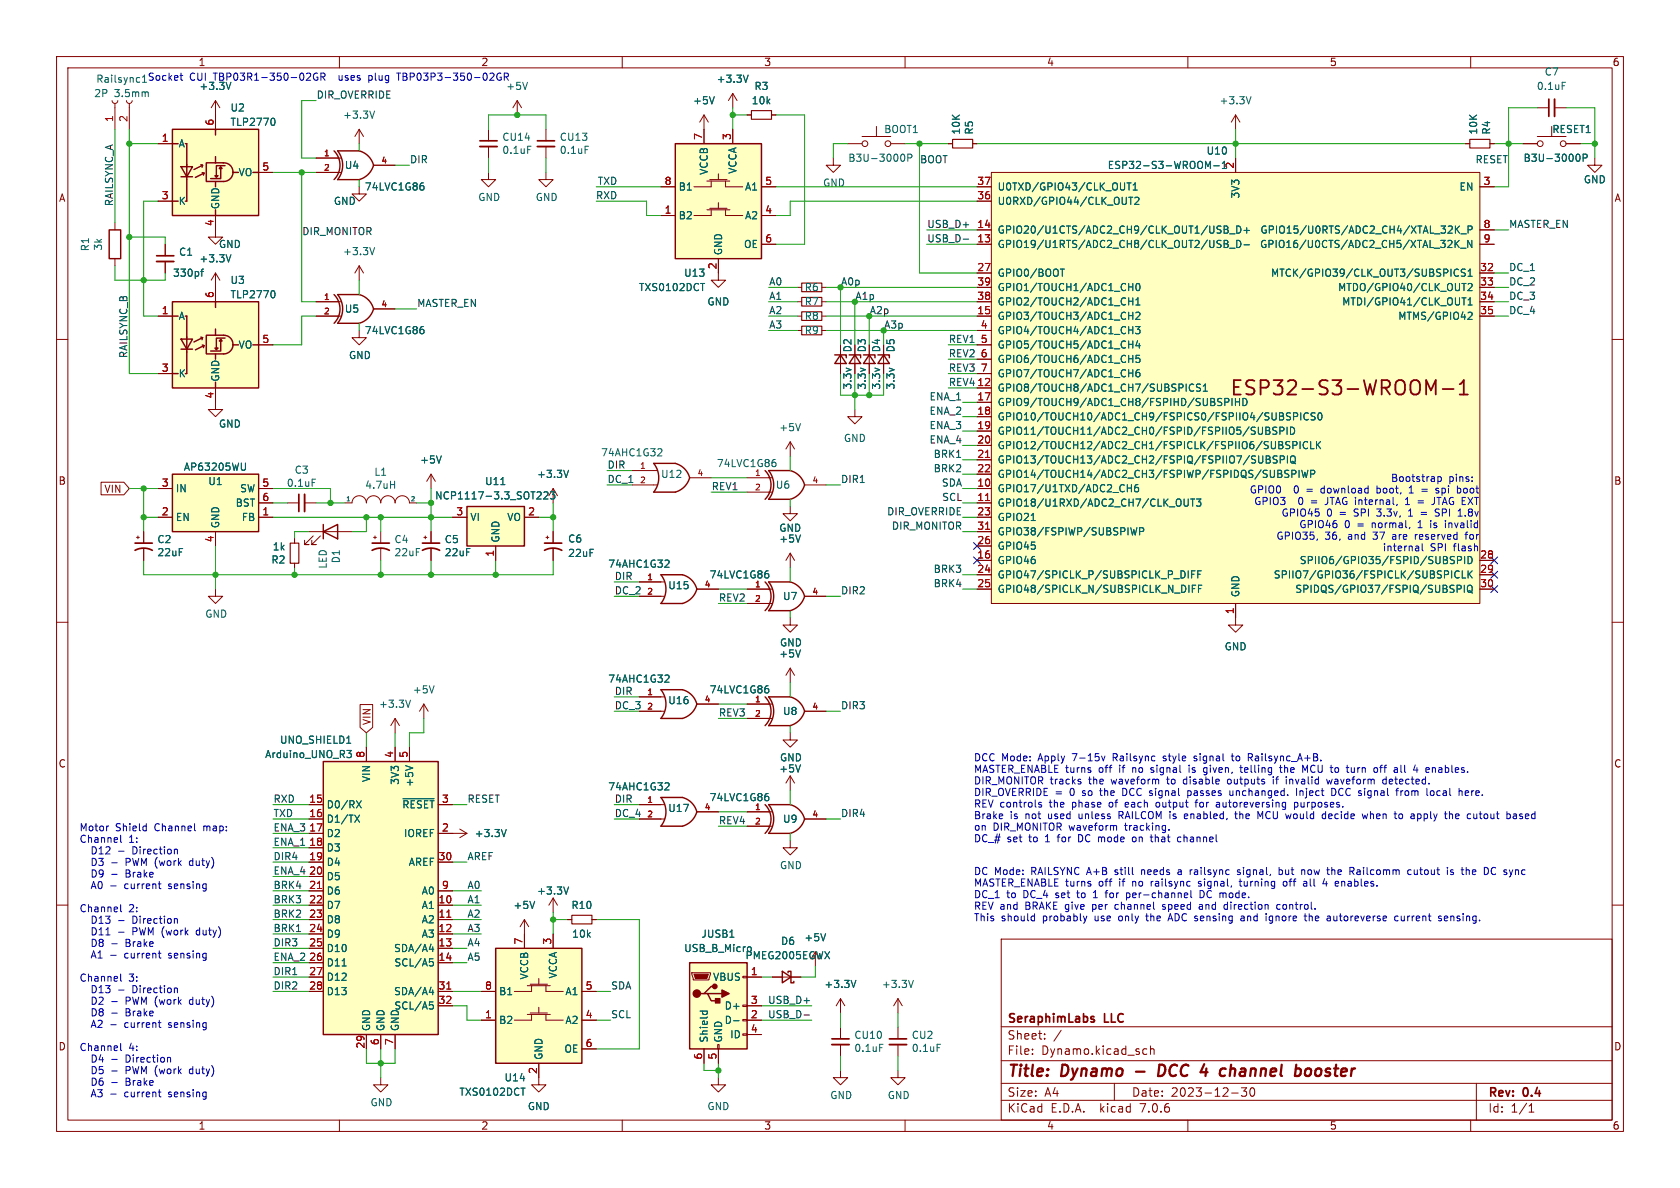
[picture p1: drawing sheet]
<svg xmlns="http://www.w3.org/2000/svg" width="297mm" height="210mm" viewBox="0 0 297 210" stroke-linecap="round" stroke-linejoin="round" font-family="sans-serif">
<defs><g id="words">
<text font-size="3.5" fill="#006464" x="217.3" y="70.3">ESP32-S3-WROOM-1</text>
<g font-size="2.8" fill="#840000">
<text x="178" y="190.9">Title:</text>
<text x="187.7" y="190.9">Dynamo</text>
<text x="206.4" y="190.9">DCC</text>
<text x="214.7" y="190.9">4</text>
<text x="219" y="190.9">channel</text>
<text x="233" y="190.9">booster</text>
</g>
<g font-size="2.1" fill="#840000">
<text x="178" y="184">Sheet:</text>
<text x="178" y="181.2">SeraphimLabs</text>
<text x="195.3" y="181.2">LLC</text>
<text x="178" y="186.7">File:</text>
<text x="184.1" y="186.7">Dynamo.kicad_sch</text>
<text x="178" y="196.9">KiCad</text>
<text x="178" y="194.1">Size:</text>
<text x="184.7" y="194.1">A4</text>
<text x="185.7" y="196.9">E.D.A.</text>
<text x="194.6" y="196.9">kicad</text>
<text x="200" y="194.1">Date:</text>
<text x="201.8" y="196.9">7.0.6</text>
<text x="207" y="194.1">2023-12-30</text>
<text x="263" y="194.3">Rev:</text>
<text x="263" y="196.9">Id:</text>
<text x="267.1" y="196.9">1/1</text>
<text x="269.4" y="194.3">0.4</text>
</g>
<g font-size="1.8" fill="#840000">
<text x="35" y="11.9">1</text>
<text x="85" y="11.9">2</text>
<text x="135" y="11.9">3</text>
<text x="185" y="11.9">4</text>
<text x="235" y="11.9">5</text>
<text x="285" y="11.9">6</text>
<text x="10.3" y="35.9">A</text>
<text x="285.3" y="35.9">A</text>
<text x="150.7" y="62.4" transform="rotate(-90 150.7 62.4)">D2</text>
<text x="153.3" y="62.4" transform="rotate(-90 153.3 62.4)">D3</text>
<text x="10.3" y="85.9">B</text>
<text x="18.4" y="87.3">VIN</text>
<text x="285.3" y="85.9">B</text>
<text x="65.7" y="128.3" transform="rotate(-90 65.7 128.3)">VIN</text>
<text x="10.3" y="135.9">C</text>
<text x="285.3" y="135.9">C</text>
<text x="10.3" y="185.9">D</text>
<text x="285.3" y="185.9">D</text>
<text x="35" y="199.9">1</text>
<text x="85" y="199.9">2</text>
<text x="135" y="199.9">3</text>
<text x="185" y="199.9">4</text>
<text x="235" y="199.9">5</text>
<text x="285" y="199.9">6</text>
</g>
<g font-size="1.8" fill="#006464">
<text x="16.6" y="17.4">2P</text>
<text x="16.9" y="14.8">Railsync1</text>
<text x="20.2" y="17.4">3.5mm</text>
<text x="35.2" y="16.1">+3.3V</text>
<text x="89.4" y="16.1">+5V</text>
<text x="126.6" y="14.8">+3.3V</text>
<text x="133.3" y="16.1">R3</text>
<text x="271.6" y="16.1">0.1uF</text>
<text x="273" y="13.6">C7</text>
<text x="40.6" y="22.5">TLP2770</text>
<text x="40.6" y="19.9">U2</text>
<text x="60.6" y="21.2">+3.3V</text>
<text x="122.4" y="18.6">+5V</text>
<text x="132.8" y="18.6">10k</text>
<text x="156.2" y="23.7">BOOT1</text>
<text x="169.9" y="23.9" transform="rotate(-90 169.9 23.9)">10K</text>
<text x="172.2" y="23.9" transform="rotate(-90 172.2 23.9)">R5</text>
<text x="215.5" y="18.6">+3.3V</text>
<text x="261.3" y="23.9" transform="rotate(-90 261.3 23.9)">10K</text>
<text x="263.7" y="23.9" transform="rotate(-90 263.7 23.9)">R4</text>
<text x="274.3" y="23.7">RESET1</text>
<text x="31.5" y="26.3">A</text>
<text x="88.7" y="25.1">CU14</text>
<text x="88.7" y="27.4">0.1uF</text>
<text x="98.9" y="25.1">CU13</text>
<text x="98.9" y="27.4">0.1uF</text>
<text x="149.9" y="28.8">B3U-3000P</text>
<text x="213.2" y="27.5">U10</text>
<text x="269.3" y="28.8">B3U-3000P</text>
<text x="42.1" y="31.3">VO</text>
<text x="60.9" y="30.1">U4</text>
<text x="64.4" y="33.9">74LVC1G86</text>
<text x="84.5" y="35.7">GND</text>
<text x="94.6" y="35.7">GND</text>
<text x="119.9" y="33.9">B1</text>
<text x="125.3" y="31" transform="rotate(-90 125.3 31)">VCCB</text>
<text x="130.4" y="30.8" transform="rotate(-90 130.4 30.8)">VCCA</text>
<text x="131.6" y="33.9">A1</text>
<text x="145.4" y="33.2">GND</text>
<text x="176.3" y="33.9">U0TXD/GPIO43/CLK_OUT1</text>
<text x="195.7" y="30.1">ESP32-S3-WROOM-1</text>
<text x="219.3" y="35.2" transform="rotate(-90 219.3 35.2)">3V3</text>
<text x="257.9" y="33.9">EN</text>
<text x="279.9" y="32.6">GND</text>
<text x="31.5" y="36.4">K</text>
<text x="39" y="37.1" transform="rotate(-90 39 37.1)">GND</text>
<text x="58.9" y="36.4">GND</text>
<text x="119.9" y="39">B2</text>
<text x="131.6" y="39">A2</text>
<text x="176.3" y="41.5">GPIO20/U1CTS/ADC2_CH9/CLK_OUT1/USB_D+</text>
<text x="176.3" y="36.4">U0RXD/GPIO44/CLK_OUT2</text>
<text x="222.7" y="41.5">GPIO15/U0RTS/ADC2_CH4/XTAL_32K_P</text>
<text x="15.9" y="44.5" transform="rotate(-90 15.9 44.5)">R1</text>
<text x="18.2" y="44.4" transform="rotate(-90 18.2 44.4)">3k</text>
<text x="31.6" y="45.4">C1</text>
<text x="35.2" y="46.6">+3.3V</text>
<text x="38.6" y="44">GND</text>
<text x="60.6" y="45.3">+3.3V</text>
<text x="127.9" y="45.2" transform="rotate(-90 127.9 45.2)">GND</text>
<text x="131.4" y="44">OE</text>
<text x="176.3" y="44">GPIO19/U1RTS/ADC2_CH8/CLK_OUT2/USB_D-</text>
<text x="222.7" y="44">GPIO16/U0CTS/ADC2_CH5/XTAL_32K_N</text>
<text x="30.5" y="49.1">330pf</text>
<text x="40.6" y="52.9">TLP2770</text>
<text x="40.6" y="50.4">U3</text>
<text x="112.9" y="51.7">TXS0102DCT</text>
<text x="120.8" y="49.1">U13</text>
<text x="142.2" y="51.7">R6</text>
<text x="176.3" y="49.1">GPIO0/BOOT</text>
<text x="176.3" y="51.7">GPIO1/TOUCH1/ADC1_CH0</text>
<text x="224.6" y="49.1">MTCK/GPIO39/CLK_OUT3/SUBSPICS1</text>
<text x="236.5" y="51.7">MTDO/GPIO40/CLK_OUT2</text>
<text x="31.5" y="56.7">A</text>
<text x="60.9" y="55.5">U5</text>
<text x="64.4" y="59.3">74LVC1G86</text>
<text x="125" y="54.2">GND</text>
<text x="142.2" y="56.7">R8</text>
<text x="142.2" y="59.3">R9</text>
<text x="142.2" y="54.2">R7</text>
<text x="176.3" y="56.7">GPIO3/TOUCH3/ADC1_CH2</text>
<text x="176.3" y="54.2">GPIO2/TOUCH2/ADC1_CH1</text>
<text x="176.3" y="59.3">GPIO4/TOUCH4/ADC1_CH3</text>
<text x="237.2" y="54.2">MTDI/GPIO41/CLK_OUT1</text>
<text x="247.1" y="56.7">MTMS/GPIO42</text>
<text x="42.1" y="61.8">VO</text>
<text x="61.6" y="63.7">GND</text>
<text x="155.8" y="62.4" transform="rotate(-90 155.8 62.4)">D4</text>
<text x="158.3" y="62.4" transform="rotate(-90 158.3 62.4)">D5</text>
<text x="176.3" y="61.8">GPIO5/TOUCH5/ADC1_CH4</text>
<text x="176.3" y="64.4">GPIO6/TOUCH6/ADC1_CH5</text>
<text x="31.5" y="66.9">K</text>
<text x="39" y="67.6" transform="rotate(-90 39 67.6)">GND</text>
<text x="150.7" y="69" transform="rotate(-90 150.7 69)">3.3v</text>
<text x="153.3" y="69" transform="rotate(-90 153.3 69)">3.3v</text>
<text x="155.8" y="69" transform="rotate(-90 155.8 69)">3.3v</text>
<text x="158.3" y="69" transform="rotate(-90 158.3 69)">3.3v</text>
<text x="176.3" y="69.4">GPIO8/TOUCH8/ADC1_CH7/SUBSPICS1</text>
<text x="176.3" y="72">GPIO9/TOUCH9/ADC1_CH8/FSPIHD/SUBSPIHD</text>
<text x="176.3" y="66.9">GPIO7/TOUCH7/ADC1_CH6</text>
<text x="38.6" y="75.8">GND</text>
<text x="137.7" y="76.4">+5V</text>
<text x="176.3" y="74.5">GPIO10/TOUCH10/ADC1_CH9/FSPICS0/FSPIIO4/SUBSPICS0</text>
<text x="176.3" y="77.1">GPIO11/TOUCH11/ADC2_CH0/FSPID/FSPIIO5/SUBSPID</text>
<text x="32.4" y="83.4">AP63205WU</text>
<text x="52" y="83.9">C3</text>
<text x="74.2" y="82.1">+5V</text>
<text x="106.2" y="80.9">74AHC1G32</text>
<text x="126.6" y="82.8">74LVC1G86</text>
<text x="149.1" y="78.3">GND</text>
<text x="176.3" y="79.6">GPIO12/TOUCH12/ADC2_CH1/FSPICLK/FSPIIO6/SUBSPICLK</text>
<text x="176.3" y="82.1">GPIO13/TOUCH13/ADC2_CH2/FSPIQ/FSPIIO7/SUBSPIQ</text>
<text x="31" y="87.2">IN</text>
<text x="36.7" y="86">U1</text>
<text x="41.6" y="89.8">BST</text>
<text x="42.3" y="87.2">SW</text>
<text x="50.6" y="86.3">0.1uF</text>
<text x="64.5" y="86.6">4.7uH</text>
<text x="66.1" y="84.3">L1</text>
<text x="76.8" y="88.5">NCP1117-3.3_SOT223</text>
<text x="85.7" y="86">U11</text>
<text x="94.8" y="84.7">+3.3V</text>
<text x="116.8" y="84.7">U12</text>
<text x="137.1" y="86.6">U6</text>
<text x="176.3" y="87.2">GPIO17/U1TXD/ADC2_CH6</text>
<text x="176.3" y="89.8">GPIO18/U1RXD/ADC2_CH7/CLK_OUT3</text>
<text x="176.3" y="84.7">GPIO14/TOUCH14/ADC2_CH3/FSPIWP/FSPIDQS/SUBSPIWP</text>
<text x="31" y="92.3">EN</text>
<text x="39" y="93.5" transform="rotate(-90 39 93.5)">GND</text>
<text x="42.7" y="92.3">FB</text>
<text x="83.1" y="92.3">VI</text>
<text x="89.6" y="92.3">VO</text>
<text x="137.7" y="94.2">GND</text>
<text x="176.3" y="92.3">GPIO21</text>
<text x="176.3" y="94.8">GPIO38/FSPIWP/SUBSPIWP</text>
<text x="27.7" y="96.2">C2</text>
<text x="27.7" y="98.5">22uF</text>
<text x="47.9" y="99.8">R2</text>
<text x="48.1" y="97.5">1k</text>
<text x="58" y="100.6" transform="rotate(-90 58 100.6)">LED</text>
<text x="60.3" y="99.7" transform="rotate(-90 60.3 99.7)">D1</text>
<text x="69.6" y="96.2">C4</text>
<text x="69.6" y="98.5">22uF</text>
<text x="78.5" y="96.2">C5</text>
<text x="78.5" y="98.5">22uF</text>
<text x="88.5" y="96" transform="rotate(-90 88.5 96)">GND</text>
<text x="100.3" y="96.1">C6</text>
<text x="100.3" y="98.7">22uF</text>
<text x="107.4" y="100.6">74AHC1G32</text>
<text x="137.7" y="96.1">+5V</text>
<text x="176.3" y="99.9">GPIO46</text>
<text x="176.3" y="97.4">GPIO45</text>
<text x="229.7" y="99.9">SPIIO6/GPIO35/FSPID/SUBSPID</text>
<text x="118" y="104.4">U15</text>
<text x="125.4" y="102.5">74LVC1G86</text>
<text x="138.3" y="106.3">U7</text>
<text x="176.3" y="102.5">GPIO47/SPICLK_P/SUBSPICLK_P_DIFF</text>
<text x="176.3" y="105">GPIO48/SPICLK_N/SUBSPICLK_N_DIFF</text>
<text x="219.3" y="105.7" transform="rotate(-90 219.3 105.7)">GND</text>
<text x="225.1" y="102.5">SPIIO7/GPIO36/FSPICLK/SUBSPICLK</text>
<text x="228.9" y="105">SPIDQS/GPIO37/FSPIQ/SUBSPIQ</text>
<text x="36.2" y="109.4">GND</text>
<text x="137.7" y="116.4">+5V</text>
<text x="137.8" y="114.5">GND</text>
<text x="216.4" y="115.2">GND</text>
<text x="66.9" y="125.3">+3.3V</text>
<text x="72.9" y="122.8">+5V</text>
<text x="107.4" y="120.9">74AHC1G32</text>
<text x="118" y="124.7">U16</text>
<text x="125.4" y="122.8">74LVC1G86</text>
<text x="49.4" y="131.7">UNO_SHIELD1</text>
<text x="138.3" y="126.6">U8</text>
<text x="46.8" y="134.2">Arduino_UNO_R3</text>
<text x="137.7" y="136.8">+5V</text>
<text x="137.8" y="134.8">GND</text>
<text x="57.7" y="143.1">D0/RX</text>
<text x="65.6" y="138.4" transform="rotate(-90 65.6 138.4)">VIN</text>
<text x="70.7" y="138.8" transform="rotate(-90 70.7 138.8)">3V3</text>
<text x="71" y="143.1">~{RESET}</text>
<text x="73.3" y="139.2" transform="rotate(-90 73.3 139.2)">+5V</text>
<text x="107.4" y="139.9">74AHC1G32</text>
<text x="118" y="143.7">U17</text>
<text x="125.4" y="141.8">74LVC1G86</text>
<text x="57.7" y="145.6">D1/TX</text>
<text x="57.7" y="148.2">D2</text>
<text x="71.3" y="148.2">IOREF</text>
<text x="83.8" y="148.2">+3.3V</text>
<text x="138.3" y="145.6">U9</text>
<text x="57.7" y="150.7">D3</text>
<text x="57.7" y="153.3">D4</text>
<text x="57.7" y="155.8">D5</text>
<text x="72.2" y="153.3">AREF</text>
<text x="137.8" y="153.8">GND</text>
<text x="57.7" y="158.3">D6</text>
<text x="57.7" y="160.9">D7</text>
<text x="74.5" y="160.9">A1</text>
<text x="74.5" y="158.3">A0</text>
<text x="90.7" y="160.9">+5V</text>
<text x="94.8" y="158.3">+3.3V</text>
<text x="100.9" y="160.9">R10</text>
<text x="57.7" y="163.4">D8</text>
<text x="57.7" y="166">D9</text>
<text x="74.5" y="163.4">A2</text>
<text x="74.5" y="166">A3</text>
<text x="101" y="166">10k</text>
<text x="123.9" y="166">JUSB1</text>
<text x="138" y="167.2">D6</text>
<text x="142.1" y="166.6">+5V</text>
<text x="57.7" y="168.5">D10</text>
<text x="57.7" y="171">D11</text>
<text x="57.7" y="173.6">D12</text>
<text x="69.6" y="168.5">SDA/A4</text>
<text x="69.6" y="171">SCL/A5</text>
<text x="93.6" y="173.2" transform="rotate(-90 93.6 173.2)">VCCB</text>
<text x="98.7" y="173.1" transform="rotate(-90 98.7 173.1)">VCCA</text>
<text x="120.9" y="168.5">USB_B_Micro</text>
<text x="126" y="173.6">VBUS</text>
<text x="131.7" y="169.8">PMEG2005EGWX</text>
<text x="57.7" y="176.1">D13</text>
<text x="69.6" y="176.1">SDA/A4</text>
<text x="69.6" y="178.7">SCL/A5</text>
<text x="88.1" y="176.1">B1</text>
<text x="99.9" y="176.1">A1</text>
<text x="128" y="178.7">D+</text>
<text x="145.6" y="174.9">+3.3V</text>
<text x="155.8" y="174.9">+3.3V</text>
<text x="65.6" y="182.4" transform="rotate(-90 65.6 182.4)">GND</text>
<text x="68.2" y="182.4" transform="rotate(-90 68.2 182.4)">GND</text>
<text x="70.7" y="182.4" transform="rotate(-90 70.7 182.4)">GND</text>
<text x="88.1" y="181.2">B2</text>
<text x="99.9" y="181.2">A2</text>
<text x="125.3" y="184.4" transform="rotate(-90 125.3 184.4)">Shield</text>
<text x="127.9" y="184.4" transform="rotate(-90 127.9 184.4)">GND</text>
<text x="128" y="181.2">D-</text>
<text x="129" y="183.7">ID</text>
<text x="150.9" y="183.8">CU10</text>
<text x="161.1" y="183.8">CU2</text>
<text x="89.1" y="191.4">U14</text>
<text x="96.1" y="187.5" transform="rotate(-90 96.1 187.5)">GND</text>
<text x="99.7" y="186.3">OE</text>
<text x="150.9" y="186.2">0.1uF</text>
<text x="161.1" y="186.2">0.1uF</text>
<text x="65.4" y="195.8">GND</text>
<text x="81.1" y="193.9">TXS0102DCT</text>
<text x="93.2" y="196.4">GND</text>
<text x="125" y="196.4">GND</text>
<text x="146.7" y="194.5">GND</text>
<text x="156.8" y="194.5">GND</text>
</g>
<g font-size="1.8" fill="#0000c2">
<text x="26" y="14.4">Socket</text>
<text x="33.5" y="14.4">CUI</text>
<text x="37.9" y="14.4">TBP03R1-350-02GR</text>
<text x="60.4" y="14.4">uses</text>
<text x="65.8" y="14.4">plug</text>
<text x="71.1" y="14.4">TBP03P3-350-02GR</text>
<text x="220.8" y="87.3">GPIO0</text>
<text x="221.6" y="89.4">GPIO3</text>
<text x="228.9" y="87.3">0</text>
<text x="229.7" y="89.4">0</text>
<text x="231.2" y="87.3">=</text>
<text x="232" y="89.4">=</text>
<text x="234" y="87.3">download</text>
<text x="234.8" y="89.4">JTAG internal,</text>
<text x="244" y="87.3">boot,</text>
<text x="245.8" y="85.3">Bootstrap</text>
<text x="251.7" y="89.4">=</text>
<text x="252.4" y="87.3">=</text>
<text x="254.5" y="89.4">JTAG EXT</text>
<text x="255.1" y="87.3">spi</text>
<text x="256.1" y="85.3">pins:</text>
<text x="259.1" y="87.3">boot</text>
<text x="225.6" y="95.5">GPIO35,</text>
<text x="226.5" y="91.4">GPIO45</text>
<text x="229.6" y="93.5">GPIO46</text>
<text x="234.2" y="95.5">36,</text>
<text x="234.5" y="91.4">0</text>
<text x="236.9" y="91.4">=</text>
<text x="237.7" y="93.5">0</text>
<text x="238.4" y="95.5">and</text>
<text x="239.7" y="91.4">SPI</text>
<text x="240.1" y="93.5">=</text>
<text x="242.8" y="93.5">normal,</text>
<text x="243" y="95.5">37</text>
<text x="243.9" y="91.4">3.3v,</text>
<text x="246.6" y="95.5">are</text>
<text x="249.7" y="91.4">1</text>
<text x="250.8" y="95.5">reserved</text>
<text x="251.2" y="93.5">1</text>
<text x="253.5" y="93.5">is</text>
<text x="254.8" y="91.4">SPI</text>
<text x="256.3" y="93.5">invalid</text>
<text x="259.1" y="91.4">1.8v</text>
<text x="260" y="95.5">for</text>
<text x="244.4" y="97.5">internal</text>
<text x="252.9" y="97.5">SPI</text>
<text x="257.1" y="97.5">flash</text>
<text x="172.1" y="134.7">DCC Mode:</text>
<text x="172.1" y="136.7">MASTER_ENABLE turns</text>
<text x="183.7" y="134.7">Apply</text>
<text x="189.9" y="134.7">7-15v</text>
<text x="194.4" y="136.7">off</text>
<text x="197.2" y="134.7">Railsync</text>
<text x="198.2" y="136.7">if</text>
<text x="200.7" y="136.7">no</text>
<text x="204.1" y="136.7">signal</text>
<text x="206.3" y="134.7">style</text>
<text x="211" y="136.7">is</text>
<text x="211.9" y="134.7">signal</text>
<text x="213.8" y="136.7">given,</text>
<text x="218.9" y="134.7">to</text>
<text x="220.6" y="136.7">telling</text>
<text x="221.9" y="134.7">Railsync_A+B.</text>
<text x="227.8" y="136.7">the</text>
<text x="231.9" y="136.7">MCU to</text>
<text x="240.2" y="136.7">turn</text>
<text x="245.2" y="136.7">off</text>
<text x="249" y="136.7">all</text>
<text x="252.6" y="136.7">4</text>
<text x="255" y="136.7">enables.</text>
<text x="172.1" y="138.8">DIR_MONITOR tracks</text>
<text x="172.1" y="140.8">DIR_OVERRIDE =</text>
<text x="172.1" y="142.8">REV controls</text>
<text x="185.7" y="142.8">the</text>
<text x="189.2" y="140.8">0</text>
<text x="189.8" y="142.8">phase</text>
<text x="191.6" y="140.8">so</text>
<text x="192.6" y="138.8">the</text>
<text x="195" y="140.8">the</text>
<text x="196.5" y="142.8">of</text>
<text x="196.8" y="138.8">waveform</text>
<text x="199.1" y="140.8">DCC signal</text>
<text x="199.6" y="142.8">each</text>
<text x="205.2" y="142.8">output</text>
<text x="206.8" y="138.8">to</text>
<text x="209.9" y="138.8">disable</text>
<text x="211" y="140.8">passes</text>
<text x="212.5" y="142.8">for</text>
<text x="216.3" y="142.8">autoreversing</text>
<text x="217.9" y="138.8">outputs</text>
<text x="218.6" y="140.8">unchanged.</text>
<text x="226.1" y="138.8">if</text>
<text x="228.6" y="138.8">invalid</text>
<text x="230.3" y="142.8">purposes.</text>
<text x="230.6" y="140.8">Inject</text>
<text x="236.1" y="138.8">waveform</text>
<text x="237.1" y="140.8">DCC signal</text>
<text x="246.1" y="138.8">detected.</text>
<text x="249" y="140.8">from</text>
<text x="254.5" y="140.8">local</text>
<text x="260.4" y="140.8">here.</text>
<text x="14" y="147">Motor</text>
<text x="14" y="149.1">Channel</text>
<text x="20.4" y="147">Shield</text>
<text x="22.8" y="149.1">1:</text>
<text x="27.4" y="147">Channel</text>
<text x="36.2" y="147">map:</text>
<text x="172.1" y="144.9">Brake</text>
<text x="172.1" y="146.9">on</text>
<text x="172.1" y="149">DC_#</text>
<text x="175.6" y="146.9">DIR_MONITOR waveform</text>
<text x="178" y="149">set</text>
<text x="178.6" y="144.9">is</text>
<text x="181.4" y="144.9">not</text>
<text x="182" y="149">to</text>
<text x="185.1" y="149">1</text>
<text x="185.6" y="144.9">used</text>
<text x="187.5" y="149">for</text>
<text x="191.2" y="144.9">unless</text>
<text x="191.3" y="149">DC mode</text>
<text x="198.4" y="144.9">RAILCOM is</text>
<text x="199.2" y="146.9">tracking.</text>
<text x="201.3" y="149">on</text>
<text x="204.7" y="149">that</text>
<text x="209.7" y="149">channel</text>
<text x="210.5" y="144.9">enabled,</text>
<text x="219.7" y="144.9">the</text>
<text x="223.8" y="144.9">MCU would</text>
<text x="235.6" y="144.9">decide</text>
<text x="243" y="144.9">when</text>
<text x="248.9" y="144.9">to</text>
<text x="251.9" y="144.9">apply</text>
<text x="258.2" y="144.9">the</text>
<text x="262.3" y="144.9">cutout</text>
<text x="269.5" y="144.9">based</text>
<text x="16.3" y="151.1">D12</text>
<text x="16.3" y="153.2">D3</text>
<text x="16.3" y="155.2">D9</text>
<text x="20" y="153.2">-</text>
<text x="20" y="155.2">-</text>
<text x="21.2" y="151.1">-</text>
<text x="22.7" y="153.2">PWM (work</text>
<text x="22.7" y="155.2">Brake</text>
<text x="23.9" y="151.1">Direction</text>
<text x="34.4" y="153.2">duty)</text>
<text x="172.1" y="154.8">DC Mode:</text>
<text x="182.4" y="154.8">RAILSYNC A+B</text>
<text x="197.6" y="154.8">still</text>
<text x="202.4" y="154.8">needs</text>
<text x="209.1" y="154.8">a</text>
<text x="211.4" y="154.8">railsync</text>
<text x="220" y="154.8">signal,</text>
<text x="227.6" y="154.8">but</text>
<text x="231.8" y="154.8">now</text>
<text x="236.5" y="154.8">the</text>
<text x="240.7" y="154.8">Railcomm</text>
<text x="251.2" y="154.8">cutout</text>
<text x="258.3" y="154.8">is</text>
<text x="261.1" y="154.8">the</text>
<text x="265.3" y="154.8">DC sync</text>
<text x="14" y="161.3">Channel</text>
<text x="16.3" y="157.3">A0</text>
<text x="19.8" y="157.3">-</text>
<text x="22.5" y="157.3">current</text>
<text x="22.8" y="161.3">2:</text>
<text x="30.5" y="157.3">sensing</text>
<text x="172.1" y="156.8">MASTER_ENABLE turns</text>
<text x="172.1" y="158.9">DC_1</text>
<text x="172.1" y="160.9">REV and</text>
<text x="178" y="158.9">to</text>
<text x="181" y="158.9">DC_4</text>
<text x="181.4" y="160.9">BRAKE give</text>
<text x="186.9" y="158.9">set</text>
<text x="190.9" y="158.9">to</text>
<text x="193.6" y="160.9">per</text>
<text x="194" y="158.9">1</text>
<text x="194.4" y="156.8">off</text>
<text x="196.3" y="158.9">for</text>
<text x="197.8" y="160.9">channel</text>
<text x="198.2" y="156.8">if</text>
<text x="200.2" y="158.9">per-channel</text>
<text x="200.7" y="156.8">no</text>
<text x="204.1" y="156.8">railsync</text>
<text x="206.4" y="160.9">speed</text>
<text x="212.7" y="156.8">signal,</text>
<text x="213.1" y="160.9">and</text>
<text x="213.4" y="158.9">DC mode.</text>
<text x="217.7" y="160.9">direction</text>
<text x="220.3" y="156.8">turning</text>
<text x="227.2" y="160.9">control.</text>
<text x="228.1" y="156.8">off</text>
<text x="231.9" y="156.8">all</text>
<text x="235.6" y="156.8">4</text>
<text x="237.9" y="156.8">enables.</text>
<text x="16.3" y="163.4">D13</text>
<text x="16.3" y="165.4">D11</text>
<text x="16.3" y="167.5">D8</text>
<text x="20" y="167.5">-</text>
<text x="21.2" y="163.4">-</text>
<text x="21.2" y="165.4">-</text>
<text x="22.7" y="167.5">Brake</text>
<text x="23.9" y="163.4">Direction</text>
<text x="23.9" y="165.4">PWM (work</text>
<text x="35.6" y="165.4">duty)</text>
<text x="172.1" y="162.9">This</text>
<text x="177" y="162.9">should</text>
<text x="184.5" y="162.9">probably</text>
<text x="193.8" y="162.9">use</text>
<text x="198.2" y="162.9">only</text>
<text x="203.3" y="162.9">the</text>
<text x="207.5" y="162.9">ADC sensing</text>
<text x="220.6" y="162.9">and</text>
<text x="225.3" y="162.9">ignore</text>
<text x="232.4" y="162.9">the</text>
<text x="236.5" y="162.9">autoreverse</text>
<text x="248.7" y="162.9">current</text>
<text x="256.6" y="162.9">sensing.</text>
<text x="14" y="173.6">Channel</text>
<text x="16.3" y="169.5">A1</text>
<text x="19.8" y="169.5">-</text>
<text x="22.5" y="169.5">current</text>
<text x="22.8" y="173.6">3:</text>
<text x="30.5" y="169.5">sensing</text>
<text x="16.3" y="175.7">D13</text>
<text x="16.3" y="177.7">D2</text>
<text x="16.3" y="179.7">D8</text>
<text x="20" y="177.7">-</text>
<text x="20" y="179.7">-</text>
<text x="21.2" y="175.7">-</text>
<text x="22.7" y="177.7">PWM (work</text>
<text x="22.7" y="179.7">Brake</text>
<text x="23.9" y="175.7">Direction</text>
<text x="34.4" y="177.7">duty)</text>
<text x="14" y="185.9">Channel</text>
<text x="16.3" y="181.8">A2</text>
<text x="19.8" y="181.8">-</text>
<text x="22.5" y="181.8">current</text>
<text x="22.8" y="185.9">4:</text>
<text x="30.5" y="181.8">sensing</text>
<text x="16.3" y="187.9">D4</text>
<text x="16.3" y="190">D5</text>
<text x="20" y="187.9">-</text>
<text x="20" y="190">-</text>
<text x="22.7" y="187.9">Direction</text>
<text x="22.7" y="190">PWM (work</text>
<text x="34.4" y="190">duty)</text>
<text x="16.3" y="192">D6</text>
<text x="16.3" y="194.1">A3</text>
<text x="19.8" y="194.1">-</text>
<text x="20" y="192">-</text>
<text x="22.5" y="194.1">current</text>
<text x="22.7" y="192">Brake</text>
<text x="30.5" y="194.1">sensing</text>
</g>
<g font-size="1.8" fill="#0f0f0f">
<text x="55.9" y="17.5">DIR_OVERRIDE</text>
<text x="72.4" y="28.9">DIR</text>
<text x="162.6" y="28.9">BOOT</text>
<text x="260.8" y="28.9">RESET</text>
<text x="105.3" y="35.3">RXD</text>
<text x="105.6" y="32.8">TXD</text>
<text x="20.1" y="36.5" transform="rotate(-90 20.1 36.5)">RAILSYNC_A</text>
<text x="53.3" y="41.6">DIR_MONITOR</text>
<text x="163.8" y="40.4">USB_D+</text>
<text x="266.7" y="40.4">MASTER_EN</text>
<text x="163.8" y="42.9">USB_D-</text>
<text x="266.7" y="48">DC_1</text>
<text x="135.9" y="50.5">A0</text>
<text x="135.9" y="53.1">A1</text>
<text x="266.7" y="50.5">DC_2</text>
<text x="266.7" y="53.1">DC_3</text>
<text x="73.7" y="54.3">MASTER_EN</text>
<text x="135.9" y="58.2">A3</text>
<text x="135.9" y="55.6">A2</text>
<text x="266.7" y="55.6">DC_4</text>
<text x="22.6" y="63.4" transform="rotate(-90 22.6 63.4)">RAILSYNC_B</text>
<text x="167.6" y="65.8">REV3</text>
<text x="167.6" y="60.7">REV1</text>
<text x="167.6" y="63.2">REV2</text>
<text x="164.2" y="70.9">ENA_1</text>
<text x="167.6" y="68.3">REV4</text>
<text x="164.2" y="75.9">ENA_3</text>
<text x="164.2" y="73.4">ENA_2</text>
<text x="107.3" y="82.9">DIR</text>
<text x="164.2" y="78.5">ENA_4</text>
<text x="165" y="81">BRK1</text>
<text x="165" y="83.6">BRK2</text>
<text x="107.3" y="85.5">DC_1</text>
<text x="125.7" y="86.7">REV1</text>
<text x="148.6" y="85.5">DIR1</text>
<text x="166.4" y="86.1">SDA</text>
<text x="166.5" y="88.6">SCL</text>
<text x="156.7" y="91.2">DIR_OVERRIDE</text>
<text x="157.6" y="93.7">DIR_MONITOR</text>
<text x="165" y="101.3">BRK3</text>
<text x="108.6" y="105.1">DC_2</text>
<text x="108.6" y="102.6">DIR</text>
<text x="127" y="106.4">REV2</text>
<text x="148.6" y="105.1">DIR2</text>
<text x="165" y="103.9">BRK4</text>
<text x="108.6" y="125.5">DC_3</text>
<text x="108.6" y="122.9">DIR</text>
<text x="148.6" y="125.5">DIR3</text>
<text x="127" y="126.7">REV3</text>
<text x="48.3" y="142">RXD</text>
<text x="82.5" y="142">RESET</text>
<text x="108.6" y="142">DIR</text>
<text x="48.3" y="149.6">ENA_1</text>
<text x="48.3" y="144.5">TXD</text>
<text x="48.3" y="147.1">ENA_3</text>
<text x="108.6" y="144.5">DC_4</text>
<text x="127" y="145.8">REV4</text>
<text x="148.6" y="144.5">DIR4</text>
<text x="48.3" y="152.1">DIR4</text>
<text x="48.3" y="154.7">ENA_4</text>
<text x="82.5" y="152.1">AREF</text>
<text x="48.3" y="157.2">BRK4</text>
<text x="48.3" y="159.8">BRK3</text>
<text x="82.5" y="157.2">A0</text>
<text x="82.5" y="159.8">A1</text>
<text x="48.3" y="164.8">BRK1</text>
<text x="48.3" y="167.4">DIR3</text>
<text x="48.3" y="162.3">BRK2</text>
<text x="82.5" y="164.8">A3</text>
<text x="82.5" y="167.4">A4</text>
<text x="82.5" y="162.3">A2</text>
<text x="48.3" y="172.5">DIR1</text>
<text x="48.3" y="169.9">ENA_2</text>
<text x="82.5" y="169.9">A5</text>
<text x="48.3" y="175">DIR2</text>
<text x="107.9" y="175">SDA</text>
<text x="135.7" y="177.5">USB_D+</text>
<text x="107.9" y="180.1">SCL</text>
<text x="135.7" y="180.1">USB_D-</text>
</g>
<g font-size="1.8" fill="#a90000">
<text x="20.1" y="21.7" transform="rotate(-90 20.1 21.7)">1</text>
<text x="22.6" y="21.7" transform="rotate(-90 22.6 21.7)">2</text>
<text x="37.8" y="22.3" transform="rotate(-90 37.8 22.3)">6</text>
<text x="28.5" y="25.1">1</text>
<text x="124.2" y="24.8" transform="rotate(-90 124.2 24.8)">7</text>
<text x="129.3" y="24.8" transform="rotate(-90 129.3 24.8)">3</text>
<text x="218.2" y="29.9" transform="rotate(-90 218.2 29.9)">2</text>
<text x="28.5" y="35.3">3</text>
<text x="46.3" y="30.2">5</text>
<text x="117.4" y="32.8">8</text>
<text x="135.2" y="32.8">5</text>
<text x="172.7" y="35.3">36</text>
<text x="172.7" y="32.8">37</text>
<text x="262.2" y="32.8">3</text>
<text x="37.8" y="40.1" transform="rotate(-90 37.8 40.1)">4</text>
<text x="117.4" y="37.8">1</text>
<text x="135.2" y="37.8">4</text>
<text x="172.7" y="40.4">14</text>
<text x="262.2" y="40.4">8</text>
<text x="126.7" y="47.7" transform="rotate(-90 126.7 47.7)">2</text>
<text x="135.2" y="42.9">6</text>
<text x="172.7" y="42.9">13</text>
<text x="262.2" y="42.9">9</text>
<text x="37.8" y="52.8" transform="rotate(-90 37.8 52.8)">6</text>
<text x="172.7" y="48">27</text>
<text x="172.7" y="53.1">38</text>
<text x="172.7" y="50.5">39</text>
<text x="261.6" y="48">32</text>
<text x="261.6" y="50.5">33</text>
<text x="261.6" y="53.1">34</text>
<text x="28.5" y="55.6">1</text>
<text x="172.7" y="55.6">15</text>
<text x="173.3" y="58.2">4</text>
<text x="261.6" y="55.6">35</text>
<text x="28.5" y="65.8">3</text>
<text x="46.3" y="60.7">5</text>
<text x="173.3" y="60.7">5</text>
<text x="173.3" y="63.2">6</text>
<text x="173.3" y="65.8">7</text>
<text x="37.8" y="70.6" transform="rotate(-90 37.8 70.6)">4</text>
<text x="172.7" y="68.3">12</text>
<text x="172.7" y="70.9">17</text>
<text x="172.7" y="73.4">18</text>
<text x="172.7" y="75.9">19</text>
<text x="172.7" y="78.5">20</text>
<text x="172.7" y="81">21</text>
<text x="172.7" y="83.6">22</text>
<text x="28.5" y="86.1">3</text>
<text x="46.3" y="86.1">5</text>
<text x="46.3" y="88.6">6</text>
<text x="172.7" y="86.1">10</text>
<text x="172.7" y="88.6">11</text>
<text x="28.5" y="91.2">2</text>
<text x="37.8" y="96" transform="rotate(-90 37.8 96)">4</text>
<text x="46.3" y="91.2">1</text>
<text x="80.6" y="91.2">3</text>
<text x="93.3" y="91.2">2</text>
<text x="172.7" y="91.2">23</text>
<text x="172.7" y="93.7">31</text>
<text x="87.4" y="98.5" transform="rotate(-90 87.4 98.5)">1</text>
<text x="172.7" y="98.8">16</text>
<text x="172.7" y="101.3">24</text>
<text x="172.7" y="96.3">26</text>
<text x="261.6" y="98.8">28</text>
<text x="261.6" y="101.3">29</text>
<text x="172.7" y="103.9">25</text>
<text x="261.6" y="103.9">30</text>
<text x="218.2" y="108.7" transform="rotate(-90 218.2 108.7)">1</text>
<text x="64.5" y="134.1" transform="rotate(-90 64.5 134.1)">8</text>
<text x="69.6" y="134.1" transform="rotate(-90 69.6 134.1)">4</text>
<text x="72.1" y="134.1" transform="rotate(-90 72.1 134.1)">5</text>
<text x="54.6" y="142">15</text>
<text x="78" y="142">3</text>
<text x="54.6" y="144.5">16</text>
<text x="54.6" y="147.1">17</text>
<text x="54.6" y="149.6">18</text>
<text x="78" y="147.1">2</text>
<text x="54.6" y="152.1">19</text>
<text x="54.6" y="154.7">20</text>
<text x="77.4" y="152.1">30</text>
<text x="54.6" y="157.2">21</text>
<text x="54.6" y="159.8">22</text>
<text x="77.4" y="159.8">10</text>
<text x="78" y="157.2">9</text>
<text x="54.6" y="162.3">23</text>
<text x="54.6" y="164.8">24</text>
<text x="54.6" y="167.4">25</text>
<text x="77.4" y="162.3">11</text>
<text x="77.4" y="164.8">12</text>
<text x="77.4" y="167.4">13</text>
<text x="92.5" y="167.1" transform="rotate(-90 92.5 167.1)">7</text>
<text x="97.5" y="167.1" transform="rotate(-90 97.5 167.1)">3</text>
<text x="54.6" y="169.9">26</text>
<text x="54.6" y="172.5">27</text>
<text x="77.4" y="169.9">14</text>
<text x="132.6" y="172.5">1</text>
<text x="54.6" y="175">28</text>
<text x="77.4" y="175">31</text>
<text x="77.4" y="177.5">32</text>
<text x="85.7" y="175">8</text>
<text x="103.4" y="175">5</text>
<text x="132.6" y="177.5">3</text>
<text x="64.5" y="185.5" transform="rotate(-90 64.5 185.5)">29</text>
<text x="67.1" y="184.9" transform="rotate(-90 67.1 184.9)">6</text>
<text x="69.6" y="184.9" transform="rotate(-90 69.6 184.9)">7</text>
<text x="85.7" y="180.1">1</text>
<text x="103.4" y="180.1">4</text>
<text x="103.4" y="185.2">6</text>
<text x="132.6" y="180.1">2</text>
<text x="132.6" y="182.6">4</text>
<text x="95" y="189.9" transform="rotate(-90 95 189.9)">2</text>
<text x="124.2" y="187.4" transform="rotate(-90 124.2 187.4)">6</text>
<text x="126.7" y="187.4" transform="rotate(-90 126.7 187.4)">5</text>
</g>
<g font-size="1.8" fill="#009600">
<text x="148.6" y="50.5">A0p</text>
<text x="151.1" y="53.1">A1p</text>
<text x="153.7" y="55.6">A2p</text>
<text x="156.2" y="58.2">A3p</text>
</g>
<g font-size="1.4" fill="#a90000">
<text x="57.2" y="27.7">1</text>
<text x="67.3" y="29">4</text>
<text x="57.2" y="30.2">2</text>
<text x="57.2" y="53.1">1</text>
<text x="57.2" y="55.6">2</text>
<text x="67.3" y="54.4">4</text>
<text x="113.1" y="82.9">1</text>
<text x="113.1" y="85.5">2</text>
<text x="123.2" y="84.2">4</text>
<text x="133.4" y="84.2">1</text>
<text x="133.4" y="86.7">2</text>
<text x="143.5" y="85.5">4</text>
<text x="114.3" y="102.6">1</text>
<text x="114.3" y="105.2">2</text>
<text x="124.5" y="103.9">4</text>
<text x="133.4" y="103.9">1</text>
<text x="133.4" y="106.4">2</text>
<text x="143.5" y="105.2">4</text>
<text x="114.3" y="122.9">1</text>
<text x="114.3" y="125.5">2</text>
<text x="124.5" y="124.2">4</text>
<text x="133.4" y="124.2">1</text>
<text x="143.5" y="125.5">4</text>
<text x="133.4" y="126.7">2</text>
<text x="114.3" y="142">1</text>
<text x="124.5" y="143.3">4</text>
<text x="133.4" y="143.3">1</text>
<text x="114.3" y="144.5">2</text>
<text x="133.4" y="145.8">2</text>
<text x="143.5" y="144.5">4</text>
</g>
<g font-size="1.1" fill="#006464">
<text x="61.1" y="88.6">1</text>
<text x="72.5" y="88.6">2</text>
</g>
</g></defs>
<g fill="none" stroke="#840000" stroke-width=".18">
<path d="M10 10h277v190h-277zM12 12h273v186h-273zM19.8 17.8l.1 .3 .4 .2 .4-.2 .1-.3M20.3 18.3v4.6M22.4 17.8l.1 .3 .3 .2 .4-.2 .2-.3M22.9 18.3v4.6M38.1 17.8v5.1M38.1 17.8l-.8 1.3M38.1 17.8l.8 1.3M60 10v2M91.4 17.8l.8 1.3M91.4 17.8v2.5"/>
<path d="M91.4 17.8l-.7 1.3M110 10v2M129.5 16.5l.8 1.3M129.5 16.5v2.6M129.5 16.5l-.7 1.3M160 10v2M210 10v2M260 10v2M271.8 19.1h2M274.8 19.1h2.1M20.3 39.4v1.2M27.9 25.4h2.6"/>
<path d="M27.9 35.6h2.6M38.1 38.1v3.8h1.3l-1.3 1.3-1.3-1.3h1.3M45.7 30.5h2.6M55.9 30.5h4.4M55.9 27.9h4.4M63.5 33v1.3h1.3l-1.3 1.3-1.3-1.3h1.3M63.5 22.9l-.8 1.2M63.5 22.9v2.5M63.5 22.9l.8 1.2M66 29.2h3.8M86.4 30.5v1.3h1.2l-1.2 1.2-1.3-1.2h1.3M86.4 22.9v2"/>
<path d="M86.4 25.9v2M96.5 30.5v1.3h1.3l-1.3 1.2-1.3-1.2h1.3M96.5 22.9v2M96.5 25.9v2M116.8 33h2.6M116.8 38.1h2.6M124.5 20.3l.7 1.3M124.5 20.3v5.1M124.5 20.3l-.8 1.3M125 37.1h4M125 32h4M125.5 36.8h3"/>
<path d="M125.5 31.8h3M125.7 32v1h-3M125.7 37.1v1h-3M127 30.7v1.1M127 35.8v1M128.3 32v1h3M128.3 37.1v1h3M129.5 22.9v2.5M132.1 20.3h.7M134.6 33h2.6M134.6 38.1h2.6M136.4 20.3h.8"/>
<path d="M147.3 27.9v1.3h1.3l-1.3 1.3-1.3-1.3h1.3M149.9 25.4h2.5M152.4 24.1h5.1M154.9 22.4v1.7M157.5 25.4h2.5M167.6 25.4h.8M172 25.4h.7M172.7 33h2.6M172.7 35.6h2.6M175.3 30.5h86.3v76.2h-86.3zM218.4 20.3l.8 1.3M218.4 20.3v2.6"/>
<path d="M218.4 27.9v2.6M218.4 20.3l-.7 1.3M259.1 25.4h.7M261.6 33h2.6M263.4 25.4h.8M269.2 25.4h2.6M271.8 24.1h5.1M276.9 25.4h2.5M281.9 27.9v1.3h-1.2l1.2 1.3 1.3-1.3h-1.3M10 60h2M20.3 45.7v1.3M27.9 55.9h2.6"/>
<path d="M29.2 43.2v2M29.2 46.2v2.1M38.1 48.3v5M38.1 48.3l-.8 1.2M38.1 48.3l.8 1.2M55.9 55.9h4.4M55.9 53.3h4.4M63.5 58.4v1.3h1.3l-1.3 1.3-1.3-1.3h1.3M63.5 47v2.5M63.5 47l-.8 1.3M63.5 47l.8 1.3M66 54.6h3.8"/>
<path d="M127 45.7v3.8h-1.3l1.3 1.3 1.3-1.3h-1.3M134.6 43.2h2.6M141 55.9h.7M141 58.4h.7M141 50.8h.7M141 53.3h.7M145.3 55.9h.7M145.3 58.4h.7M145.3 50.8h.7M145.3 53.3h.7M172.7 55.9h2.6M172.7 58.4h2.6"/>
<path d="M172.7 43.2h2.6M172.7 40.6h2.6M172.7 48.3h2.6M172.7 50.8h2.6M172.7 53.3h2.6M261.6 55.9h2.6M261.6 43.2h2.6M261.6 40.6h2.6M261.6 48.3h2.6M261.6 50.8h2.6M261.6 53.3h2.6M285 60h2"/>
<path d="M27.9 66h2.6M38.1 68.6v3.8h1.3l-1.3 1.3-1.3-1.3h1.3M45.7 61h2.6M139.7 78.1v2.5M139.7 78.1l-.8 1.3M139.7 78.1l.8 1.3M148.6 61v5M151.1 72.4v1.3h-1.2l1.2 1.2 1.3-1.2h-1.3M151.1 62.7v3.3M153.7 62.7v3.3M156.2 62.7v3.3M172.7 68.6h2.6"/>
<path d="M172.7 71.1h2.6M172.7 73.7h2.6M172.7 76.2h2.6M172.7 78.7h2.6M172.7 61h2.6M172.7 63.5h2.6M172.7 66h2.6M17.9 85.2h4l1 1.2-1 1.1h-4zM24.1 95h.5M24.4 94.7v.6M25.4 94v2M25.4 97v2.1"/>
<path d="M27.9 91.4h2.6M27.9 86.4h2.6M38.1 94v2.5M45.7 91.4h2.6M45.7 86.4h2.6M45.7 88.9h2.6M50.8 88.9h2M52.1 95.3v.7M52.1 99.6v.7M53.8 88.9h2.1M54.6 94h7.6M55.4 94.7l-1.6 1.6h.8h-.8v-.8"/>
<path d="M56.6 94.7l-1.5 1.6h.8h-.8v-.8M61 88.9h1.2a1.27 1.27 0 0 1 1.3-1.3 1.27 1.27 0 0 1 1.3 1.3 1.27 1.27 0 0 1 1.2-1.3 1.27 1.27 0 0 1 1.3 1.3 1.27 1.27 0 0 1 1.3-1.3 1.27 1.27 0 0 1 1.2 1.3 1.27 1.27 0 0 1 1.3-1.3 1.27 1.27 0 0 1 1.3 1.3h1.3M66 95h.5M66.3 94.7v.6M67.3 94v2M67.3 97v2.1M74.9 95h.5M75.2 94.7v.6M76.2 83.8l-.8 1.3M76.2 83.8v2.6M76.2 94v2M76.2 97v2.1"/>
<path d="M76.2 83.8l.8 1.3M80 91.4h2.5M87.6 96.5v2.6M92.7 91.4h2.5M96.5 95h.5M96.8 94.7v.6M97.8 86.4l-.8 1.2M97.8 86.4v2.5M97.8 94v2M97.8 97v2.1M97.8 86.4l.8 1.2M111.8 85.7h4.4"/>
<path d="M111.8 83.2h4.4M121.9 84.5h3.8M132.1 87h4.4M132.1 84.5h4.4M139.7 89.5v1.3h1.3l-1.3 1.3-1.3-1.3h1.3M139.7 97.8l-.8 1.3M139.7 97.8v2.5M139.7 97.8l.8 1.3M142.2 85.7h3.8M172.7 91.4h2.6M172.7 86.4h2.6M172.7 88.9h2.6"/>
<path d="M172.7 94h2.6M172.7 99.1h2.6M172.7 81.3h2.6M172.7 83.8h2.6M172.7 96.5h2.6M261.6 99.1h2.6M10 110h2M38.1 104.1v1.3h1.3l-1.3 1.3-1.3-1.3h1.3M113 105.4h4.5M113 102.9h4.5M123.2 104.1h3.8M132.1 104.1h4.4"/>
<path d="M132.1 106.7h4.4M139.7 109.2v1.3h1.3l-1.3 1.3-1.3-1.3h1.3M139.7 118.1v2.6M139.7 118.1l-.8 1.3M139.7 118.1l.8 1.3M142.2 105.4h3.8M172.7 101.6h2.6M172.7 104.1h2.6M218.4 106.7v3.8h1.3l-1.3 1.3-1.2-1.3h1.2M261.6 101.6h2.6M261.6 104.1h2.6M285 110h2"/>
<path d="M63.7 124.5h2.2v4.1l-1.1 .9-1.1-.9zM64.8 132.1v2.5M69.8 127v2.5M69.8 132.1v2.5M69.8 127l-.7 1.3M69.8 127l.8 1.3M72.4 132.1v2.5M74.9 124.5l-.7 1.2M74.9 124.5v2.5M74.9 124.5l.8 1.2M113 125.7h4.5M113 123.2h4.5"/>
<path d="M123.2 124.5h3.8M132.1 124.5h4.4M132.1 127h4.4M139.7 129.5v1.3h1.3l-1.3 1.3-1.3-1.3h1.3M139.7 137.2v2.5M139.7 137.2l-.8 1.2M139.7 137.2l.8 1.2M142.2 125.7h3.8M10 160h2M54.6 144.8h2.5M54.6 142.2h2.5M54.6 147.3h2.5"/>
<path d="M54.6 149.9h2.5M54.6 152.4h2.5M54.6 154.9h2.5M54.6 157.5h2.5M77.5 142.2h2.5M77.5 147.3h5M77.5 152.4h2.5M77.5 157.5h2.5M81.3 146.6l1.2 .7M82.5 147.3l-1.2 .8M97.8 158.8v2.5M97.8 158.8l.8 1.2"/>
<path d="M97.8 158.8l-.8 1.2M113 144.8h4.5M113 142.2h4.5M123.2 143.5h3.8M132.1 146.1h4.4M132.1 143.5h4.4M139.7 148.6v1.3h1.3l-1.3 1.2-1.3-1.2h1.3M142.2 144.8h3.8M285 160h2M54.6 172.7h2.5M54.6 160h2.5M54.6 162.6h2.5"/>
<path d="M54.6 165.1h2.5M54.6 167.6h2.5M54.6 170.2h2.5M54.6 175.3h2.5M77.5 160h2.5M77.5 162.6h2.5M77.5 165.1h2.5M77.5 167.6h2.5M77.5 170.2h2.5M77.5 175.3h2.5M77.5 177.8h2.5M85.1 175.3h2.5"/>
<path d="M92.7 162.6v5M92.7 162.6l.8 1.2M92.7 162.6l-.8 1.2M93.2 179.3h4.1M93.2 174.2h4.1M93.7 179.1h3.1M93.7 174h3.1M94 174.2v1.1h-3.1M94 179.3v1h-3.1M95.2 173v1M95.2 178.1v1M96.5 174.2v1.1h3.1"/>
<path d="M96.5 179.3v1h3.1M97.8 165.1v2.5M100.3 162.6h.8M102.9 175.3h2.5M104.6 162.6h.8M122.3 172h3.3v.2l-.3 1h-2.7zM131.3 177.7h.8v.2h-.8zM131.3 172.6h.8v.2h-.8zM132.1 172.7h2.5M132.1 177.8h2.5M136.5 172.7h5.1M144.1 168.3v2.5"/>
<path d="M148.6 176.5v2.6M148.6 176.5l-.8 1.3M148.6 176.5l.8 1.3M158.7 176.5v2.6M158.7 176.5l-.7 1.3M158.7 176.5l.8 1.3M177 166h108v32h-108zM60 198v2M64.8 182.9v2.5M67.3 190.5v1.3h1.3l-1.3 1.2-1.3-1.2h1.3M67.3 182.9v2.5M69.8 182.9v2.5"/>
<path d="M85.1 180.3h2.5M95.2 188v3.8h1.3l-1.3 1.2-1.2-1.2h1.2M102.9 185.4h2.5M102.9 180.3h2.5M110 198v2M124.5 185.4v2.6M126.9 184.7h.2v.7h-.2zM127 190.5v1.3h1.3l-1.3 1.2-1.3-1.2h1.3M127 185.4v2.6M131.3 182.8h.8v.2h-.8zM131.3 180.2h.8v.3h-.8zM132.1 180.3h2.5"/>
<path d="M132.1 182.9h2.5M148.6 189.2v1.3h1.3l-1.3 1.3-1.3-1.3h1.3M148.6 181.6v2M148.6 184.7v2M158.7 189.2v1.3h1.3l-1.3 1.3-1.2-1.3h1.2M158.7 181.6v2M158.7 184.7v2M160 198v2M177 194.5h108M177 191.5h108M177 187.5h108M177 181.5h108"/>
<path d="M182.5 186.3v.1M182.5 185.5v.1M184.7 183.6v.1M184.7 182.8v.1M187.6 182.1l-1.3 2M197 191.5v3M202.3 185.4l.4 .1M202.7 186.3l-.4 .1M203.4 185.5l.2-.1 .4 .1v.9M203.4 184.9v1.5M210 198v2M217.7 193.2h1.2"/>
<path d="M219.5 192.3h.9l-.5 .6 .4 .1v.7l-.2 .1h-.4l-.2-.1M221.2 192.4l.1-.1a.81 .81 0 0 1 .6 .6 .81 .81 0 0 1-.3 .8l-.1 .1a.81 .81 0 0 1-.6-.6 .81 .81 0 0 1 .3-.8zM260 198v2M261 191.5v6.5M270.3 196.6h.9M270.3 195.5l.4-.4v1.5"/>
<circle cx="152.9" cy="25.4" r=".51"/>
<circle cx="157" cy="25.4" r=".51"/>
<circle cx="272.3" cy="25.4" r=".51"/>
<circle cx="276.4" cy="25.4" r=".51"/>
</g>
<path d="M200.8 189.4h1.5M205.7 188.3l-.7-.1-.3 2h.5l.5-.3M217.6 188.2l-.2 2M218.3 189a.57 .57 0 0 0-.8 .1M230.9 189.1a.52 .52 0 0 1 .5-.2 .52 .52 0 0 1 .4 .4l-.1 .5a.55 .55 0 0 1-.5 .4 .55 .55 0 0 1-.5-.4z" fill="none" stroke="#840000" stroke-width=".4"/>
<g fill="none" stroke="#840000" stroke-width=".3">
<path d="M273.8 17.5v3.1M84.8 24.9h3.1M95 24.9h3M27.7 45.2h3M23.9 97.3a3.2 3.2 0 0 1 3 0M23.9 96h3M52.8 87.4v3M65.8 97.3a3.2 3.2 0 0 1 3 0M65.8 96h3M74.7 97.3a3.2 3.2 0 0 1 3 0M74.7 96h3M96.3 97.3a3.2 3.2 0 0 1 3 0"/>
<path d="M96.3 96h3M192.9 179.8h.5M147.1 183.6h3M157.2 183.6h3.1M192.9 180.1l.5 .2 .1 .1-.1 .2-.4 .1"/>
</g>
<g fill="none" stroke="#840000" stroke-width=".25">
<path d="M30.5 22.9h15.2v15.2h-15.2zM30.5 35.6h1M30.5 25.4h1M32 29.5h2l-1 1.7zM32 31.2h2M33 25.4v10.2M35.5 29.1l.3 .1M35.8 30.5l.3 .1M35.8 29.2l-1.5 .8M35.8 29.2l-.1 .4M36.1 30.6l-1.6 .8M36.1 30.6l-.1 .4"/>
<path d="M38.1 22.9v1M38.1 27.7v1.1M38.1 32.1v.9M38.1 37.1v1M38.8 29.8l.2-.3 .3 .3zM39 29.5v2.1h-1.8M39.4 28.8a1.57 1.57 0 0 1 1.8 1.7M39.5 28.8h-3v3.3h3a1.67 1.67 0 0 0 1.7-1.7M39.8 29.3h-1.5v2l.2-.2h-.5l.3 .2M41.1 30.5h1.1M44.7 30.5h1M59.1 26.7a3.6 3.6 0 0 1 0 5.1"/>
<path d="M59.7 26.7h3.8a3.6 3.6 0 0 1 2.5 2.5 3.7 3.7 0 0 1-2.5 2.6h-3.8a4.1 4.1 0 0 0 0-5.1zM119.4 25.4h15.2v20.3h-15.2zM19.3 40.6h2v5.1h-2zM30.5 53.3h15.2v15.3h-15.2zM30.5 55.9h1M32 59.9h2l-1 1.8zM33 55.9v10.1M35.5 59.6l.3 .1M35.8 59.7l-1.5 .8M35.8 59.7l-.1 .3M38.1 53.3v1.1M38.1 58.2v1.1"/>
<path d="M39.4 59.3a1.57 1.57 0 0 1 1.8 1.7M39.5 59.3h-3v3.3h3a1.67 1.67 0 0 0 1.7-1.7M39.8 59.8h-1.5v2l.2-.3h-.5l.3 .3M59.1 52.1a3.6 3.6 0 0 1 0 5.1M59.7 52.1h3.8a3.6 3.6 0 0 1 2.5 2.5 3.7 3.7 0 0 1-2.5 2.6h-3.8a4.1 4.1 0 0 0 0-5.1zM30.5 66h1M32 61.7h2M35.8 61l.3 .1M36.1 61.1l-1.6 .7M36.1 61.1l-.1 .3M38.1 62.6v.9M38.1 67.6v1"/>
<path d="M38.8 60.3l.2-.3 .3 .3zM39 60v2.1h-1.8M41.1 61h1.1M44.7 61h1M147.6 62.7h2v.5M148.6 62.7l1 1.6h-2zM150.1 62.7h2v.5M151.1 62.7l1 1.6h-2zM152.7 62.7h2v.5M153.7 62.7l1 1.6h-2zM155.2 62.7h2v.5M156.2 62.7l1 1.6h-2z"/>
<path d="M30.5 83.8h15.2v10.2h-15.2zM57.1 94l2.6-1.3v2.6zM57.1 92.7v2.6M82.5 89.5h10.2v7h-10.2zM115.6 81.9h3.8a3.6 3.6 0 0 1 2.5 2.6 3.7 3.7 0 0 1-2.5 2.5h-3.8a4.1 4.1 0 0 0 0-5.1zM135.3 83.2a3.6 3.6 0 0 1 0 5.1M135.9 83.2h3.8a3.6 3.6 0 0 1 2.5 2.5 3.7 3.7 0 0 1-2.5 2.6h-3.8a4.1 4.1 0 0 0 0-5.1zM116.8 101.6h3.8a3.6 3.6 0 0 1 2.6 2.5 3.7 3.7 0 0 1-2.6 2.6h-3.8a4.1 4.1 0 0 0 0-5.1zM135.3 102.9a3.6 3.6 0 0 1 0 5.1M135.9 102.9h3.8a3.6 3.6 0 0 1 2.5 2.5 3.7 3.7 0 0 1-2.5 2.6h-3.8a4.1 4.1 0 0 0 0-5.1zM57.1 134.6h20.4v48.3h-20.4zM116.8 121.9h3.8a3.6 3.6 0 0 1 2.6 2.6 3.7 3.7 0 0 1-2.6 2.5h-3.8a4.1 4.1 0 0 0 0-5.1z"/>
<path d="M135.3 123.2a3.6 3.6 0 0 1 0 5.1M135.9 123.2h3.8a3.6 3.6 0 0 1 2.5 2.5 3.7 3.7 0 0 1-2.5 2.6h-3.8a4.1 4.1 0 0 0 0-5.1zM116.8 141h3.8a3.6 3.6 0 0 1 2.6 2.5 3.7 3.7 0 0 1-2.6 2.6h-3.8a4.1 4.1 0 0 0 0-5.1zM135.3 142.2a3.6 3.6 0 0 1 0 5.1M135.9 142.2h3.8a3.6 3.6 0 0 1 2.5 2.6 3.7 3.7 0 0 1-2.5 2.5h-3.8a4.1 4.1 0 0 0 0-5.1zM87.6 167.6h15.3v20.4h-15.3zM121.9 170.2h10.2v15.2h-10.2zM124.5 175.6h.6l.6 1.3h1.3M125.1 175.6h2.5M126.4 174.4h-.7l-1.2 1.2h-.7M138.3 171.7l1.5 1-1.5 1zM139.3 172v-.3h.5v2h.5v-.2"/>
</g>
<path d="M132.8 19.6h3.6v1.5h-3.6zM168.4 24.6h3.6v1.6h-3.6zM259.8 24.6h3.6v1.6h-3.6zM141.7 55.1h3.6v1.5h-3.6zM141.7 57.7h3.6v1.5h-3.6zM141.7 52.6h3.6v1.5h-3.6zM141.7 50h3.6v1.6h-3.6zM51.3 96h1.5v3.6h-1.5zM101.1 161.8h3.5v1.5h-3.5z" fill="none" stroke="#840000" stroke-width=".2"/>
<g fill="none" stroke="#006464" stroke-width=".18">
<path d="M25.2 14.5h.7M25.6 13.3l-.4 .3M26 16.2l.2 .2v.7M40.8 14.5l-.4 1.3M66.2 19.6l-.4 1.3M93.3 14.5l-.5 1.3M126.3 17.1l-.4 1.3M132.3 13.3l-.5 1.2M221.2 17.1l-.5 1.3M276.2 14.5h.6M48.3 20.9a.79 .79 0 0 1 0 1.3M74.5 32.8l.3 .1 .2 .2-.1 .4-.4 .1"/>
<path d="M74.6 32.3h.2M93.3 25.9h.6M103.4 25.9h.6M159.5 27.2a.68 .68 0 0 1 .5 .7 .68 .68 0 0 1-.5 .6M160.5 27.9h.6l.1-.2v-.3l-.7-.2v1.3M199.2 32.3h.8M199.5 34.9h.8M199.6 32.3v1.3M199.9 34.9v1.2M200.3 33.6h.8M200.3 32.7l.4-.4v1.3M200.6 35l.5-.1 .3 .3-.8 .9h.8"/>
<path d="M213.6 29.4l.4-.9v1.3M214.6 29.3h.9M216.1 29.8h.7M216.3 28.7l-.2 .2M216.4 39.9h.4l.3 .3-.3 .4 .3 .1v.3l-.2 .2h-.5zM218.6 39.9a.64 .64 0 0 1 .8 .7 .64 .64 0 0 1-.8 .6zM257.3 39.9v1.3M258 39.9l-.7 .8M278.9 27.2a.68 .68 0 0 1 .4 .7 .68 .68 0 0 1-.4 .6M279.9 27.9h.6l.1-.2-.1-.3-.6-.2v1.3M35.5 48h.5M36 47.6l-.3 .2v1"/>
<path d="M40.8 45l-.4 1.3M48.3 51.4a.79 .79 0 0 1 0 1.2M66.2 43.8l-.4 1.2M74.5 58.2l.3 .1 .2 .2-.1 .4-.4 .1M74.6 57.7h.2M123.8 50.1h.8M187.4 47.6h.8M187.8 47.6v1.2M199.5 55.8h.8M199.5 52.6v1.3M199.5 53.3h.8M199.5 50.7h.8"/>
<path d="M199.5 58.3h.8M200.3 50.1v1.3M200.3 52.6v1.3M200.3 55.2v1.3M200.3 57.7v1.3M200.7 57.7h.8l-.4 .5 .4 .1v.6l-.2 .1-.6-.1M200.8 55.3l.5-.1 .2 .4-.8 .9h.8M200.8 53.9h.7M200.8 53l.4-.4v1.3M200.9 50.2l.2-.1a.68 .68 0 0 1 .5 .6 .68 .68 0 0 1-.5 .7l-.2-.1-.1-.4zM215.7 42.5l.2 .1M215.8 43.3v.3"/>
<path d="M216.4 42.5h.4l.3 .2-.3 .4 .3 .1v.3l-.2 .3h-.5zM216.4 43.1h.4M216.4 40.6h.4M217.4 43.9h.9M217.4 41.3h.9M218.6 42.5a.64 .64 0 0 1 .8 .6 .64 .64 0 0 1-.8 .7zM219.9 43.3h1M219.9 40.7h1M220.4 40.3v.9M257.2 42.5v1.3M257.4 43l.6 .8M257.5 40.5l.5 .7"/>
<path d="M257.8 47.7a.6 .6 0 0 0-.8 .4 .6 .6 0 0 0 .6 .7l.2-.1M258 42.5l-.8 .7M258.2 43.9h1M258.3 41.3h.9M258.4 50.1h.8M258.4 52.6h.8M258.8 50.1v1.3M258.8 52.6v1.3M259.1 47.6h-.5l-.3 .2 .1 .3 .6 .3v.3l-.2 .1h-.5M259.5 40.6h.6l.2-.2-.1-.3-.7-.2v1.3M259.5 50.2l.5-.1 .3 .4-.8 .9h.8M259.5 48.8h.8"/>
<path d="M259.5 47.9l.4-.3v1.2M259.5 53l.4-.4v1.3M259.5 53.9h.8M259.7 55.2l.4 .1 .2 .3-.8 .9h.8M260.2 42.5v1.3l-.7-1.3v1.3M116.5 79.3l.4 .1 .1 .3-.8 .9h.8M141.5 74.9l-.4 1.2M199.5 60.9h.8M199.5 63.4h.8M199.5 66h.8M200.3 60.3v1.2M200.3 62.8v1.3"/>
<path d="M200.3 65.3v1.3M201.1 60.2l-.3 .9h.8M201.4 65.3l-.3 .1a.85 .85 0 0 0 0 1.2l.4-.1v-.4l-.2-.3-.4 .1-.1 .2M201.4 60.7v.8M201.5 62.8h-.6l-.1 .6 .2-.1 .4 .1 .1 .1v.5l-.2 .1-.5-.1M211 68a.6 .6 0 0 0-.8 .4 .6 .6 0 0 0 .6 .8l.2-.2M212.2 68l-.4-.1-.3 .2 .1 .3 .6 .3v.3l-.2 .2-.5-.1M212.7 69.2h.7M212.7 68.3l.4-.4v1.3M216.5 70.4v1.3M217.8 70.4v1.3M218.4 70.4v1.3"/>
<path d="M219.1 70.4v1.3M219.7 70.4v1.3l.6-.2M223.2 75.5v1l-.1 .2-.4 .1M223.8 75.5h.4l.3 .3-.3 .3 .3 .1v.3l-.2 .3h-.5zM223.8 76.1h.4M225.7 75.6l-.5-.1-.2 .3 .1 .3 .6 .2v.4l-.2 .1-.5-.1M226.3 76.2l.6-.1 .1-.2-.1-.3-.6-.1v1.3M227.3 78.4l.7 .6-.2 .3h-.5M227.5 75.5v1.3M228 78.1l-.5-.1-.2 .3M228.1 73h-.4l-.2 .1v.4l.5 .2 .1 .3-.2 .2h-.5M228.1 75.5a.64 .64 0 0 1 .8 .6 .64 .64 0 0 1-.8 .7z"/>
<path d="M228.6 78.7h.6l.1-.2-.1-.3-.6-.2v1.3M228.7 73.6h.6l.1-.2v-.3l-.7-.1v1.2M229.8 78v1.3M230 73v1.2M231.2 78.2a.6 .6 0 0 0-.9 .4 .6 .6 0 0 0 .6 .7l.3-.1M231.3 73.1a.6 .6 0 0 0-.8 .4 .6 .6 0 0 0 .5 .7l.3-.1M231.7 78v1.3h.6M232.5 73h-.5l-.2 .1v.4l.6 .2 .1 .3-.2 .2h-.5M232.7 78v1.3M232.9 78.6l.6 .7M233.1 73.1l.2-.1a.68 .68 0 0 1 .4 .6 .68 .68 0 0 1-.4 .6l-.2-.1-.1-.3zM233.5 78l-.8 .8"/>
<path d="M43.4 81.9v1l-.1 .2h-.4M55.2 84.7h.6M69 85.7h.8M69.8 85.1v1.2M78 80.6l-.4 1.3M88.5 85.7h.8M94.9 88.2h.8M95.6 87.1v.4M96.2 87.1l.4-.2 .3 .4-.8 .9h.8M97.3 86.9h.8l-.4 .5 .3 .1v.6l-.1 .1-.6-.1M100.5 83.1l-.4 1.3M117.7 99l.5 .1 .1 .3-.8 .9h.8"/>
<path d="M136.7 81.7l.4 .1 .1 .2-.1 .4-.4 .1M136.8 81.2h.3M141.5 94.6l-.4 1.2M182.3 92h.7M199.3 85.7v1.2M199.3 86.3h.7M200 85.7v1.2M201 93.3l-.3 1.3-.3-.9-.2 .9M201.2 85.7h-.4a.86 .86 0 0 0 0 1.2l.4-.1 .1-.4-.2-.2h-.4l-.1 .2M201.5 94l.6-.1 .1-.2-.1-.3-.6-.1v1.3M209.3 88.2v1l.3 .3 .3-.1 .2-.2v-1M210.5 88.2h.7"/>
<path d="M210.8 88.2v1.3M211.5 88.2h.8l-.4 .5 .3 .1v.6l-.1 .1-.6-.1M223.2 80.6v1l-.2 .3M223.9 80.6h.4l.2 .2-.2 .4 .2 .1 .1 .3-.3 .3h-.4zM223.9 81.2h.4M225.8 80.7l-.5-.1-.2 .2 .1 .3 .5 .3v.3l-.2 .2-.4-.1M226.3 81.3l.6-.1 .2-.2-.1-.3-.7-.1v1.3M227.6 80.6v1.3M227.8 83.2l-.4-.1-.3 .3 .1 .3 .6 .2v.4l-.2 .1-.5-.1M228.2 80.8l.2-.2a.43 .43 0 0 1 .6 .4v.4a.42 .42 0 0 1-.4 .5 .42 .42 0 0 1-.5-.5zM228.4 83.8l.6-.1 .1-.1v-.3l-.7-.2v1.3M228.4 81.6l.4 .2"/>
<path d="M228.8 81.8l.3 .2M229.7 83.1v1.3M230.1 83.1l.3 1.3 .3-.9 .2 .9 .3-1.3M231.7 83.8l.6-.1 .1-.1v-.3l-.7-.2v1.3M256.6 99l.4 .1 .1 .3-.2 .2h-.3M256.6 98.4h.5M257.7 99h.6l.1-.2-.1-.3-.6-.1v1.2M258.9 98.4v1.2M259.5 98.4a.64 .64 0 0 1 .8 .6 .64 .64 0 0 1-.8 .6zM117.7 119.3l.5 .1 .1 .3-.8 .9h.8M135.4 101.4l.4 .1 .1 .1v.5l-.5 .1M135.6 100.9h.2"/>
<path d="M141.5 114.9l-.4 1.2M210.1 100.9v1.3M210.2 103.4v1.3M210.7 101.5h.4M210.8 104.1h.4M211.3 100.9h-.6v1.3M211.4 103.4h-.6v1.3M211.8 101.5h.4M211.9 104.1h.4M212.4 100.9h-.6v1.3M212.5 103.4h-.6v1.3M256.6 100.9v1.3"/>
<path d="M257.6 104.1h.6l.1-.2v-.3l-.7-.2v1.3M258 101a.6 .6 0 0 0-.9 .5 .6 .6 0 0 0 .6 .7l.3-.1M258.5 100.9v1.3h.6M258.9 103.4v1.3M259.5 100.9v1.3M259.6 103.5l.1-.1a.43 .43 0 0 1 .6 .5v.4a.42 .42 0 0 1-.5 .4 .42 .42 0 0 1-.4-.4v-.4zM259.7 104.4l.4 .3M259.7 101.5l.6 .7M260.1 104.7l.2 .1M260.3 100.9l-.8 .7M61.3 131.4h.7M61.3 132.7h.8l-.4 .4 .3 .2 .1 .4-.2 .2h-.4"/>
<path d="M71.7 135.3l1.3 .5M72.6 123.8l-.5 1.2M76.7 121.2l-.4 1.3M117.7 138.4h.5l.1 .3-.8 .9h.8M135.4 121.7l.4 .1 .1 .2v.4l-.5 .1M135.6 121.2h.2M141.5 135.2l-.4 1.3M62.7 144.1l.9 1.3M63 141.5l.9 1.3M63.6 144.1l-.9 1.3M63.9 141.5l-.9 1.3M71.2 141.2h5.5"/>
<path d="M89.5 146.6l-.4 1.3M94.5 159.3l-.4 1.3M100.5 156.8l-.4 1.3M135.4 140.8h.4l.1 .2v.4l-.5 .1M135.6 140.3h.2M60.5 170.8h.7M75.9 167.8h.8M75.9 175.4h.8M76 169.5h.6M76 177.1h.6M76.1 170h.3l.2 .2-.1 .5-.4 .1M76.1 177.6h.3l.2 .2-.1 .5-.4 .1"/>
<path d="M76.5 167.4v.8M76.5 175v.8M123.8 178.7h1.2M124.3 178.7l-.1 .4M125 178.7v.4M129 165.7h.8M132.4 167.4l.3 .1 .1 .5M146 165l-.5 1.3M151.3 173.3l-.4 1.3M161.5 173.3l-.5 1.3M92.1 192.3h.7M129.7 180.4h1"/>
<path d="M155.5 184.6h.6M165.7 184.6h.6"/>
</g>
<g fill="#ffffc2" stroke="#ffffc2" stroke-width=".18">
<path d="M82.5 89.5h10.2v7h-10.2z"/>
<path d="M30.5 83.8h15.2v10.2h-15.2z"/>
<path d="M175.3 30.5h86.3v76.2h-86.3z"/>
<path d="M30.5 53.3h15.2v15.3h-15.2z"/>
<path d="M119.4 25.4h15.2v20.3h-15.2z"/>
<path d="M30.5 22.9h15.2v15.2h-15.2z"/>
<path d="M57.1 134.6h20.4v48.3h-20.4z"/>
<path d="M87.6 167.6h15.3v20.4h-15.3z"/>
<path d="M121.9 170.2h10.2v15.2h-10.2z"/>
</g>
<path d="M274.8 17.5v3.1M84.8 25.9h3.1M95 25.9h3M27.7 46.2h3M53.8 87.4v3M147.1 184.7h3M157.2 184.7h3.1" fill="none" stroke="#840000" stroke-width=".33"/>
<g fill="none" stroke="#ffffc2" stroke-width=".18">
<path d="M59.7 31.8h3.8M59.7 26.7h3.8M59.7 57.2h3.8M59.7 52.1h3.8M115.6 87h3.8M115.6 81.9h3.8M135.9 88.3h3.8M135.9 83.2h3.8M116.8 106.7h3.8M116.8 101.6h3.8M135.9 108h3.8M135.9 102.9h3.8"/>
<path d="M116.8 127h3.8M116.8 121.9h3.8M135.9 128.3h3.8M135.9 123.2h3.8M116.8 146.1h3.8M116.8 141h3.8M135.9 147.3h3.8M135.9 142.2h3.8"/>
</g>
<path d="M253 69l.8-1.8v2.5M255 68.8h2M258.1 69.7h1.4M258.1 67.9l.7-.7v2.5" fill="none" stroke="#840000" stroke-width=".32"/>
<path d="M174.2 88.5h.8M174.2 80.9h.8M174.2 93.6h.8M56.1 157.1h.7M79 162.1h.7M79 174.8h.7" fill="none" stroke="#a90000" stroke-width=".18"/>
<g fill="#840000" stroke="#840000" stroke-width=".25">
<path d="M127.6 175l1.3 .6-1.3 .7z"/>
<path d="M126.5 176.5h.8v.8h-.8z"/>
<circle cx="123.2" cy="175.6" r=".63"/>
<circle cx="126.4" cy="174.4" r=".38"/>
</g>
<path d="M122.7 172.2h2.5l-.2 .8h-2.1z" fill="#840000" stroke="#840000" stroke-width=".18"/>
<path d="M170.3 42.3h.9M142.1 179.4h1" fill="none" stroke="#0f0f0f" stroke-width=".18"/>
<g fill="none" stroke="#0000c2" stroke-width=".18">
<path d="M31.8 13.3h.5M32 14l.3 .2M54.8 13l.1 .2v.3l-.8 .7h.8M56.1 13a.59 .59 0 0 0-.7 .6 .59 .59 0 0 0 .7 .5l.1-.5h-.3M56.7 13.6l.6-.1 .2-.2-.1-.3-.7-.1v1.3M57 13.6l.5 .6M65.2 13.3v1.3M65.2 14.1l.1 .1M65.3 13.3l-.1 .1M70.1 12.9h.7M70.5 12.9v1.3M88.4 13.6h.2l-.1 .5-.3 .1-.3-.2"/>
<path d="M88.5 13l-.3-.1-.3 .2M89.2 13.6l.6-.1 .1-.2-.1-.3-.6-.1v1.3M89.5 13.6l.4 .6M232.9 95.3v.2M243.4 85.9v1.3M243.4 87.1l.2 .1M243.6 86.3l-.2 .1M247 89.1l-.1 .2M248.5 89.2h.7M248.5 88.3l.3-.4v1.3M249 91.2h.7M249.1 87.2h.7"/>
<path d="M249.2 90.2l-.2 .1M249.2 93.2l-.1 .3M249.5 85.9v1.3M250.2 94.5v.8M250.5 94.5l-.3 .2M250.6 96.5l.2 .2v.7M250.7 88.5h1M250.7 88.9h1M250.7 93.3h.7M250.8 92.3l-.1 .1M250.8 97.3l-.4 .1M250.8 96.8l-.4 .1"/>
<path d="M251.2 90.6h1M251.2 90.9h1M251.4 86.5h.9M251.4 86.9h.9M251.4 96.1v1.1l.2 .2M252.9 92v.1M252.9 92.4v.9M253.6 87.9v.9l-.4 .4M253.7 91.2h.6M253.9 86.7l.4 .1 .1 .2-.2 .2-.4-.1M253.9 86.4h.4M254 90l-.3 .3 .1 .2 .5 .2"/>
<path d="M254.2 84.3v1.2M254.2 84.3h.4l.2 .2-.1 .5h-.5M254.3 90h.1M255.5 92v.1M255.5 92.4v.9M257.8 86.3h.2l.3 .2-.1 .5-.4 .2M257.8 91.2h.7M258 90.2l.1-.2v1.2M259 94.5h.5M259.3 94.1l-.1 .1v1.1M190.8 138.2h.3v.2l-.2 .2h-.2M190.8 137.7l.3 .1"/>
<path d="M192.8 136.2v.3M194.7 133.7l.3 .8 .3-.8M198.5 139.4v1.2h.3M203.5 136.5h.1M203.6 135.7l-.1 .2 .1 .2M205.6 134.4l.1 .1M205.8 133.7l-.2 .1 .2 .3M209.3 137.8l-.1 .2 .1 .5M210 139.8v1.3M210 139.8h.3l.2 .1M210.2 135.7v.8M211.1 134.4l.3 .1"/>
<path d="M211.4 133.7l-.3 .1v.2l.3 .1M212.8 136.4l.2 .1h.4M213.3 136.8l-.1 .1M213.4 135.8l-.4-.1-.2 .1M217.4 137.7l-.3 .1-.1 .2 .1 .5 .3 .1M217.4 139.8l.1 .8h.3l.2-.1M217.7 133.7h.4M217.8 133.2v1.1l.3 .2M218 139.8v.8M219.2 135.7h.5M219.4 135.3v1.1l.3 .1M220.7 133.2h.5l.2 .3-.1 .3-.6 .1"/>
<path d="M221 133.9l.4 .6M225.1 137.7v.9M225.5 137.7h.5M226.2 135.7h.5M226.4 135.3v1.1l.3 .1M227.1 135.3v1.2M227.3 135.7l-.2 .1M228 137.7v.9M228.2 137.7l-.2 .2M229.2 139.4v1.2M229.8 139.8v.8M230.3 139.8h-.3l-.2 .1"/>
<path d="M230.7 136.2l.4-.9v1.2M234.5 137.7l.3 .9 .2-.6 .3 .6 .2-.9M235.4 139.4a.64 .64 0 0 1 .8 .6 .64 .64 0 0 1-.8 .6M239.4 136.4l-.3 .1M239.4 135.7v.8M243.9 135.7h.5M244.4 135.3l-.3 .2v1M245.1 137.8l-.4-.1-.2 .3 .1 .5h.5M245.1 137.3v1.3M246.8 139.8h.4M247.7 139.8v.8M247.7 136.5h.1"/>
<path d="M248 139.8l-.3 .2M248.3 135.3v1.1l.2 .1M253 139.8h.3l.2 .2v.5l-.2 .1h-.3M254.5 135.7l-.1 .1M254.5 136.1l-.2 .1 .2 .3M19.1 146h.1M21.3 147.6v1.1l.2 .2M21.3 159.9v1.1l.2 .2M25.7 146l.2 .1M25.9 145.6v1.3M25.9 146.8l-.2 .1M29.8 157l.1 .1"/>
<path d="M30 156.2l-.2 .2 .2 .3M34 152.2h-.4l-.1 .2v.5l.5 .1M34.5 146.8l.1 .1M177.2 143.9l.1 .3-.6 .1M184.1 141.9l-.3-.1-.2 .2 .1 .2 .4 .1v.3h-.5M190.7 147.5v1.3h.3M192.8 156.3v.3M193.3 158.7h.7M193.5 157.6l-.2 .2M195.3 157.8h.5M195.7 157.4l-.2 .2v1.1M197.2 145.9l.2 .2v.7"/>
<path d="M197.3 159.9l-.2 .2v.4l.2 .2M197.8 143.5v1.2M197.8 144.1h.5M199.1 141.8l-.2 .2v.5l.2 .2M199.2 157.9l.3-.1 .2 .2M199.2 157.8v1.3M199.5 142.1l-.6 .2M199.7 158.6l-.2 .1-.3-.1M200.7 148h-.3l-.2 .2v.5l.2 .1h.3M201.8 153.8v.8M202 153.8l-.2 .1M203.3 148h.5"/>
<path d="M203.5 155.8v.8M203.7 148.8h.1M203.8 155.8l-.3 .2M204.8 141.8l-.3 .1-.1 .2v.5l.4 .1M205.9 159.9l-.4 .2 .1 .2h.3M206.7 146.6v.2M208.2 148.7l.2 .1h.4M208.7 153.8h-.4M208.7 154.1h-.3l-.2 .2 .1 .2 .4 .1M208.8 148h-.4l-.2 .1M209.4 144.7h.5M209.4 143.9h.5"/>
<path d="M210 144.2l-.6 .1M210.5 157.4v1.1l.2 .2M210.5 140.5l-.2 .1h-.3M210.6 153.8h.2M211.3 141.8h.4M211.4 141.6v1.1M211.9 156.6h.3M212 160h.5M212.2 155.8l-.3 .2v.2h.3M212.5 157.4h-.3v1.3l.6-.2 .1-.4-.1-.4M215.1 142.6h.5M215.1 141.9h.4l.1 .8"/>
<path d="M215.6 142.1l-.5 .2M216.5 160h.5M217 159.5v1.2M218.3 143.9h.5M218.4 143.5v1l.4 .2M219.1 155.8h.4M219.2 155.4v1.1l.3 .1M219.2 153.8h-.3l-.1 .1v.2l.4 .1v.3h-.4M222.4 143.5l.4 .9 .4-.9v1.2M226.1 153.8h.4l.2 .2-.1 .5h-.5M226.1 153.3v1.3M226.3 160l-.4-.1-.2 .2 .1 .6h.5"/>
<path d="M227 155.9l.3-.1 .2 .2v.4l-.2 .2h-.3l-.1-.2zM228.9 141.9l.3-.1 .3 .3-.2 .5h-.4M228.9 141.8v1.3M230.5 153.8l.2 .1v.7M230.6 155.8h.2l.2 .2v.6M231 156.6h-.4M231 156.1l-.4 .1M231.3 153.9v.6M233.9 156.2h.8M234 143.9h.4M234.4 144.7h-.4M234.4 143.5v1.2"/>
<path d="M234.5 155.8v.8M235.3 143.9h-.2l-.2 .2 .1 .6h.3M235.5 144.2l-.6 .1M235.5 153.8h.3l.2 .1M237.2 155.8v.8M237.6 155.8l-.4 .1M240.3 153.8h-.4M240.3 154.1h-.3l-.1 .2v.2l.4 .1M241.8 143.9l-.2 .8-.3-.6M242.3 143.5v1.2M242.5 143.9l-.2 .1M247.5 143.9h.3l.2 .2-.1 .5-.4 .1"/>
<path d="M249 154.5h.5M249 153.8h.5M250 153.8l.1 .7 .3 .1 .2-.1M250.6 153.8v.8M250.7 143.9h.4l.1 .2v.5l-.5 .1M256.5 153.8h.4M256.5 154.1l.5 .3-.1 .1-.4 .1M256.7 143.9l.1 .8M257.8 143.9h-.3l-.2 .2 .1 .6h.4M257.9 144.2l-.6 .1M259 140.2l.6-.1v-.3h-.4l-.2 .2 .1 .6h.5M260.7 153.8h-.2l-.2 .1 .1 .6 .3 .1"/>
<path d="M260.9 154.1l-.6 .1M261.5 143.9h.5M261.7 143.5v1l.2 .2M264 153.3l.4 .2M264.4 154.5l-.4 .1M267.7 143.9h.2l.2 .2v.6M268.1 144.7h-.4M268.1 144.2h-.4M268.6 144.7h.4M269 143.9l-.4 .2 .1 .1 .3 .1M21.3 172.2v1.1l.2 .1M29.8 169.3l.1 .1"/>
<path d="M30 168.5l-.2 .2 .2 .2M34 176.7l-.4 .1-.1 .1v.5l.5 .1M35.2 164.4l-.4 .1-.1 .2 .1 .4 .4 .2M182.5 161.9l.4 .1M182.9 161.5v1.3M182.9 162.7l-.4 .1M192.1 161.9l-.3 .9M202.5 161.9h.5M202.7 161.5l.1 1.2M205.5 160.7h.4M206.6 162.4h.6M206.9 161.5l-.4 1.3"/>
<path d="M212.6 160.2l-.4 .1-.2 .1 .2 .3h.4M216.5 160.7h.5M219.4 162h.5l.1 .8M220 162.2l-.5 .1-.1 .2 .1 .3 .5-.1M224.4 163.1h.5M224.9 161.9l-.4 .1-.1 .2v.5l.5 .1M230.5 161.9h.5M230.7 161.5v1.1l.3 .2M231.5 161.5v1.3M231.8 161.9l-.3 .2M235.8 161.9v.7l.2 .2M247.2 162l-.4-.1-.2 .3 .1 .5h.5"/>
<path d="M247.7 161.9l.1 .8h.4M254.7 162.4l.2 .1-.2 .3M254.7 161.9l.1 .1M255.3 162.4l.6-.2v-.2l-.4-.1-.2 .2 .1 .6h.5M21.3 184.4v1.1l.2 .2M29.8 181.6h.1M29.8 193.8l.1 .1M30 180.8l-.2 .2 .2 .2M30 193l-.2 .2 .2 .3M34 189h-.4l-.1 .2v.5l.5 .1"/>
</g>
<g fill="none" stroke="#009600" stroke-width=".18">
<path d="M55.9 17.8h-2.6v10.1h2.6M129.5 19.1v3.8M271.8 19.1h-5.1v13.9h-2.5M276.9 19.1h5v8.8M20.3 22.9v16.5M22.9 25.4h5M22.9 22.9v43.1h5M27.9 35.6h-2.5v20.3h2.5M48.3 30.5h7.6M53.3 30.5v22.8h2.6M63.5 25.4v1.3M63.5 31.8v1.2"/>
<path d="M69.8 29.2h2.6M86.4 22.9v-2.6h10.1v2.6M86.4 27.9v2.6M96.5 27.9v2.6M105.4 35.6h8.9v2.5h2.5M105.4 33h11.4M129.5 20.3h2.6M137.2 20.3h5v22.9h-5M137.2 33h35.5M149.9 25.4h-2.6v2.5M160 25.4h7.6M162.6 25.4v22.9h10.1"/>
<path d="M172.7 35.6h-33v2.5h-2.5M172.7 25.4h86.4M218.4 22.9v5M264.2 25.4h5M279.4 25.4h2.5M20.3 47v2.5h8.9v-1.2M22.9 41.9h6.3v1.3M55.9 55.9h-2.6v5.1h-5M63.5 49.5v2.6M63.5 57.2v1.2M69.8 54.6h3.9M135.9 55.9h5.1"/>
<path d="M135.9 53.3h5.1M135.9 50.8h5.1M135.9 58.4h5.1M146 55.9h26.7M146 53.3h26.7M146 50.8h26.7M146 58.4h26.7M148.6 50.8v10.2M151.1 53.3v7.7M153.7 55.9v5.1M156.2 58.4v2.6M163.8 43.2h8.9"/>
<path d="M163.8 40.6h8.9M264.2 55.9h2.5M264.2 53.3h2.5M264.2 50.8h2.5M264.2 48.3h2.5M264.2 40.6h2.5M148.6 66v3.9h7.6v-3.9M151.1 66v6.4M153.7 66v3.9M167.6 61h5.1M167.6 63.5h5.1M167.6 66h5.1"/>
<path d="M167.6 68.6h5.1M170.2 71.1h2.5M170.2 78.7h2.5M170.2 73.7h2.5M170.2 76.2h2.5M22.9 86.4h5M25.4 86.4v7.6M25.4 99.1v2.5h72.4v-2.5M25.4 91.4h2.5M38.1 96.5v7.6M48.3 86.4h10.1v2.5M48.3 91.4h31.7"/>
<path d="M48.3 88.9h2.5M54.6 94h-2.5v1.3M55.9 88.9h5.1M64.8 91.4v2.6h-2.6M67.3 91.4v2.6M67.3 99.1v2.5M73.7 88.9h2.5M76.2 86.4v7.6M76.2 99.1v2.5M87.6 99.1v2.5M95.2 91.4h2.6M97.8 88.9v5.1"/>
<path d="M107.3 83.2h4.5M107.3 85.7h4.5M125.7 87h6.4M125.7 84.5h6.4M139.7 80.6v2.6M139.7 88.3v1.2M146 85.7h2.6M170.2 86.4h2.5M170.2 91.4h2.5M170.2 88.9h2.5M170.2 81.3h2.5M170.2 83.8h2.5"/>
<path d="M170.2 94h2.5M52.1 100.3v1.3M108.6 102.9h4.4M108.6 105.4h4.4M127 104.1h5.1M127 106.7h5.1M139.7 100.3v2.6M139.7 108v1.2M146 105.4h2.6M170.2 101.6h2.5M170.2 104.1h2.5M64.8 129.5v2.6"/>
<path d="M69.8 129.5v2.6M74.9 127v2.5h-2.5v2.6M108.6 123.2h4.4M108.6 125.7h4.4M127 127h5.1M127 124.5h5.1M139.7 120.7v2.5M139.7 128.3v1.2M139.7 139.7v2.5M146 125.7h2.6M48.3 152.4h6.3M48.3 154.9h6.3"/>
<path d="M48.3 157.5h6.3M48.3 144.8h6.3M48.3 147.3h6.3M48.3 142.2h6.3M48.3 149.9h6.3M80 152.4h2.5M80 157.5h5.1M80 142.2h2.5M108.6 144.8h4.4M108.6 142.2h4.4M127 146.1h5.1M127 143.5h5.1"/>
<path d="M139.7 147.3v1.3M146 144.8h2.6M48.3 160h6.3M48.3 170.2h6.3M48.3 172.7h6.3M48.3 165.1h6.3M48.3 162.6h6.3M48.3 167.6h6.3M48.3 175.3h6.3M80 160h5.1M80 170.2h2.5M80 165.1h5.1"/>
<path d="M80 162.6h5.1M80 167.6h2.5M80 175.3h5.1M80 177.8h2.5v2.5h2.6M97.8 161.3v3.8M97.8 162.6h2.5M105.4 162.6h7.6v22.8h-7.6M105.4 175.3h2.5M134.6 172.7h1.9M134.6 177.8h8.9M144.1 170.8v1.9h-2.5M148.6 179.1v2.5"/>
<path d="M158.7 179.1v2.5M64.8 185.4v2.6h5v-2.6M67.3 185.4v5.1M105.4 180.3h2.5M124.5 188v1.2h2.5M127 188v2.5M134.6 180.3h8.9M148.6 186.7v2.5M158.7 186.7v2.5"/>
</g>
<path d="M172.1 98.5l1.2 1.2M172.1 95.9l1.2 1.2M173.3 98.5l-1.2 1.2M173.3 95.9l-1.2 1.2M263.6 98.5l1.2 1.2M264.8 98.5l-1.2 1.2M263.6 103.5l1.2 1.2M263.6 101l1.2 1.2M264.8 103.5l-1.2 1.2M264.8 101l-1.2 1.2" fill="none" stroke="#000084" stroke-width=".18"/>
<g fill="#009600" stroke="#009600" stroke-width=".18">
<circle cx="129.5" cy="20.3" r=".46"/>
<circle cx="91.4" cy="20.3" r=".46"/>
<circle cx="153.7" cy="69.9" r=".46"/>
<circle cx="151.1" cy="69.9" r=".46"/>
<circle cx="162.6" cy="25.4" r=".46"/>
<circle cx="127" cy="189.2" r=".46"/>
<circle cx="97.8" cy="162.6" r=".46"/>
<circle cx="281.9" cy="25.4" r=".46"/>
<circle cx="266.7" cy="25.4" r=".46"/>
<circle cx="218.4" cy="25.4" r=".46"/>
<circle cx="25.4" cy="86.4" r=".46"/>
<circle cx="25.4" cy="91.4" r=".46"/>
<circle cx="38.1" cy="101.6" r=".46"/>
<circle cx="53.3" cy="30.5" r=".46"/>
<circle cx="87.6" cy="101.6" r=".46"/>
<circle cx="76.2" cy="88.9" r=".46"/>
<circle cx="97.8" cy="91.4" r=".46"/>
<circle cx="58.4" cy="88.9" r=".46"/>
<circle cx="25.4" cy="49.5" r=".46"/>
<circle cx="22.9" cy="41.9" r=".46"/>
<circle cx="22.9" cy="25.4" r=".46"/>
<circle cx="52.1" cy="101.6" r=".46"/>
<circle cx="67.3" cy="91.4" r=".46"/>
<circle cx="76.2" cy="91.4" r=".46"/>
<circle cx="76.2" cy="101.6" r=".46"/>
<circle cx="67.3" cy="101.6" r=".46"/>
<circle cx="64.8" cy="91.4" r=".46"/>
<circle cx="67.3" cy="188" r=".46"/>
</g>
<use href="#words"/>
</svg>
